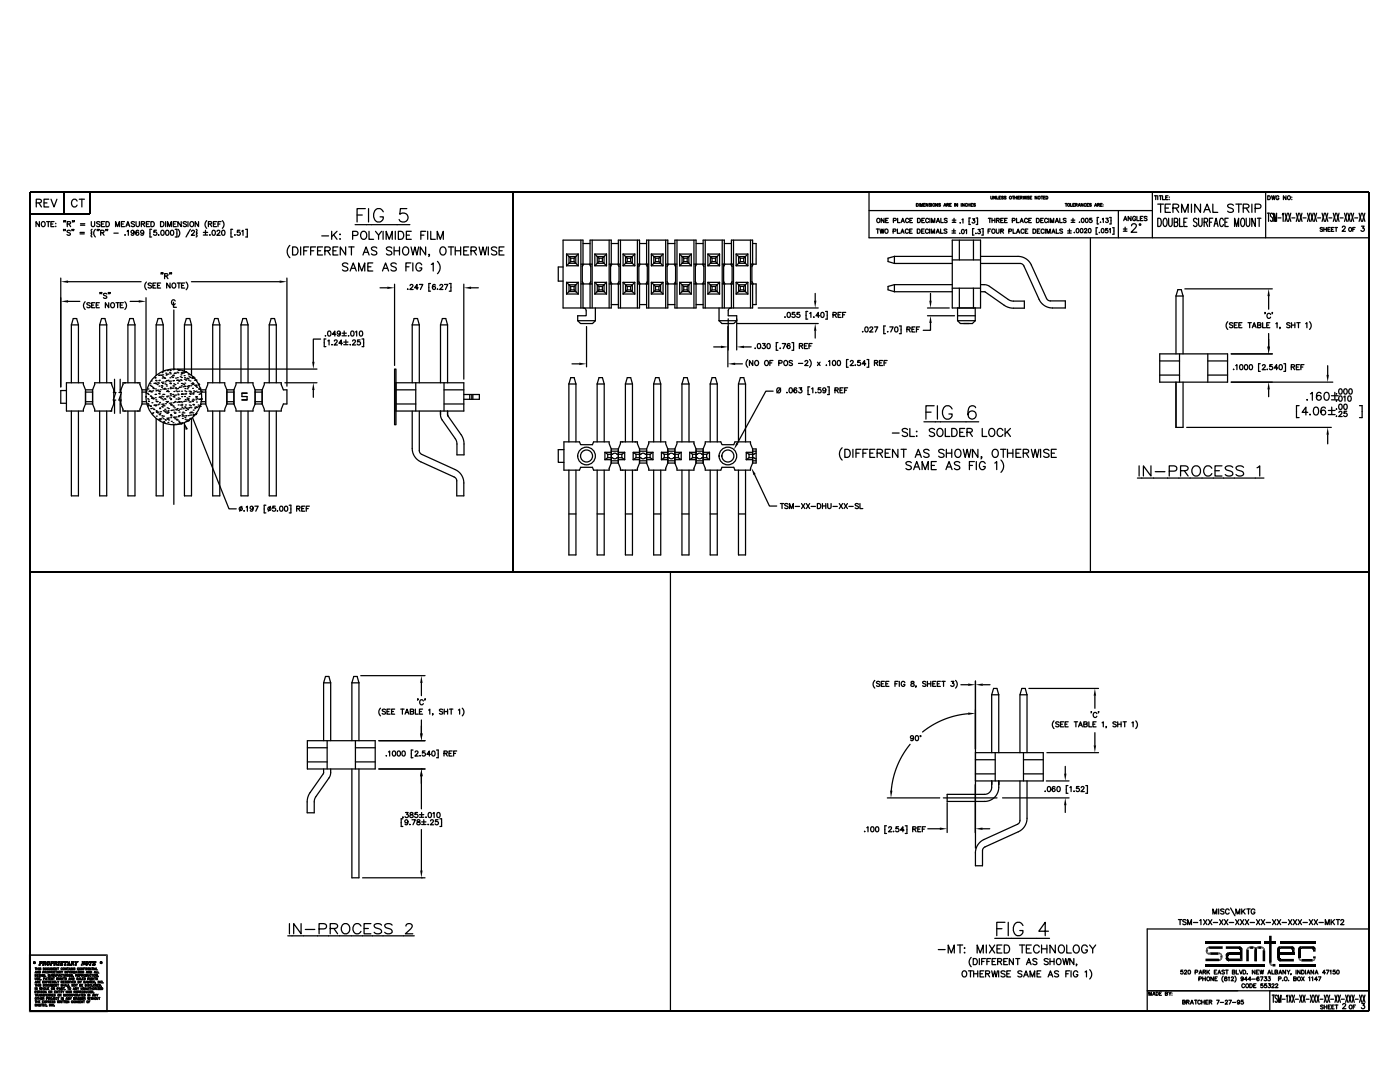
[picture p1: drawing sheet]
<svg xmlns="http://www.w3.org/2000/svg" width="279mm" height="216mm" viewBox="0 0 279 216" stroke-linecap="round" stroke-linejoin="round" font-family="sans-serif">
<g fill="none" stroke="#000" stroke-width=".25">
<path d="M12.9 38.4v4.4M18 38.4v4.4h-12.1M102.3 38.4v75.7M112.4 53.3h-1v2.8h1M113.1 50.7v2.3M113.1 56.3v2.4M113.1 58.7h2.3M113.1 56.3l.5 .5M113.1 50.7h2.3M113.1 53h2.3M113.1 56.3h2.3M113.1 50.7l.5 .5"/>
<path d="M113.6 51.2h1.3v1.3h-1.3zM113.6 56.8h1.3v1.4h-1.3zM113.6 56.8l.3 .4M113.6 51.2l.3 .3M113.9 51.5v.7M113.9 57.2v.6M113.9 57.8l-.8 .9M113.9 57.8h.7M113.9 52.2l-.8 .8M113.9 57.2h.7M113.9 51.5h.7M113.9 52.2h.7"/>
<path d="M114.6 51.5v.7M114.6 57.2v.6M114.6 57.8l.8 .9M114.6 52.2l.8 .8M115.4 50.7v2.3M115.4 56.3v2.4M115.4 56.3l-.8 .9M115.4 50.7l-.8 .8M115.9 47.9v13.6M115.9 56.7h2.3M115.9 52.7h2.3M116.2 52.7v4"/>
<path d="M116.2 56.2l.3 .5M116.4 52.7v-4.8h-4v13.6h9.6v-4.8M116.4 56.7v4.8M116.4 48.6h1.4M116.5 52.7l-.3 .5M117.6 52.7l.3 .5M117.8 52.7v-4.8h4.2v4.8M117.8 56.7v4.8M117.9 52.7v4M117.9 56.2l-.3 .5M118.2 47.9v13.6M118.7 50.7v2.3"/>
<path d="M118.7 56.3v2.4M118.7 58.7h2.3M118.7 56.3l.5 .5M118.7 50.7h2.3M118.7 53h2.3M118.7 56.3h2.3M118.7 50.7l.5 .5M119.2 51.2h1.4v1.3l.4 .5M119.2 56.8h1.4v1.4h-1.4zM119.2 51.2v1.3h1.4l-.4-.3M119.2 56.8l.3 .4M119.2 51.2l.3 .3"/>
<path d="M119.5 51.5v.7M119.5 57.2v.6M119.5 57.8l-.8 .9M119.5 52.2l-.8 .8M119.5 57.8h.7M119.5 57.2h.7M119.5 51.5h.7M119.5 52.2h.7M120.2 51.5v.7M120.2 57.2v.6M120.2 57.8l.8 .9M121 50.7v2.3"/>
<path d="M121 56.3v2.4M121 56.3l-.8 .9M121 50.7l-.8 .8M121.6 47.9v13.6M121.6 56.7h2.2M121.6 52.7h2.2M121.9 52.7v4M121.9 56.2l.2 .5M122 48.6h1.4M122.1 52.7l-.2 .5M123.3 52.7l.2 .5M123.4 52.7v-4.8h4.2v4.8"/>
<path d="M123.4 56.7v4.8h4.2v-4.8M123.5 52.7v4M123.5 56.2l-.2 .5M123.8 47.9v13.6M124.4 50.7v2.3M124.4 56.3v2.4M124.4 58.7h2.3M124.4 56.3l.4 .5M124.4 50.7l.4 .5M124.4 50.7h2.3M124.4 53h2.3M124.4 56.3h2.3"/>
<path d="M124.8 56.8v1.4h1.4l.5 .5M124.8 51.2v1.3h1.4l.5 .5M124.8 51.2h1.4v1.3l-.3-.3M124.8 56.8l.4 .4M124.8 51.2l.4 .3M125.2 51.5v.7M125.2 57.2v.6M125.2 52.2l-.8 .8M125.2 57.8h.7M125.2 57.8l-.8 .9M125.2 57.2h.7M125.2 51.5h.7"/>
<path d="M125.2 52.2h.7M125.9 51.5v.7M125.9 57.2v.6M125.9 57.2l.3-.4v1.4l-.3-.4M126.7 56.3l-.5 .5h-1.4M126.7 50.7v2.3M126.7 56.3v2.4M126.7 50.7l-.8 .8M127.2 47.9v13.6M127.2 56.7h2.3M127.2 52.7h2.3M127.5 52.7v4"/>
<path d="M127.5 56.2l.3 .5M127.6 48.6h1.4M127.8 52.7l-.3 .5M128.9 52.7l.3 .5M129 52.7v-4.8h4.3v4.8M129 56.7v4.8h4.3v-4.8M129.2 52.7v4M129.2 56.2l-.3 .5M129.5 47.9v13.6M130 50.7v2.3M130 56.3v2.4M130 58.7h2.3"/>
<path d="M130 56.3l.5 .5M130 50.7l.5 .5M130 50.7h2.3M130 53h2.3M130 56.3h2.3M130.5 51.2h1.3v1.3h-1.3zM130.5 56.8h1.3v1.4h-1.3zM130.5 56.8l.3 .4M130.5 51.2l.3 .3M130.8 51.5v.7M130.8 57.2v.6M130.8 57.8l-.8 .9"/>
<path d="M130.8 57.8h.7M130.8 52.2l-.8 .8M130.8 57.2h.7M130.8 51.5h.7M130.8 52.2h.7M131.5 51.5v.7M131.5 57.2v.6M131.5 57.8l.8 .9M131.5 52.2l.8 .8M132.3 50.7v2.3M132.3 56.3v2.4M132.3 56.3l-.8 .9"/>
<path d="M132.3 50.7l-.8 .8M132.9 47.9v13.6M132.9 56.7h2.2M132.9 52.7h2.2M133.1 52.7v4M133.1 56.2l.3 .5M133.3 48.6h1.4M133.4 52.7l-.3 .5M134.5 52.7l.3 .5M134.7 52.7v-4.8h4.2v4.8M134.7 56.7v4.8h4.2v-4.8M134.8 52.7v4"/>
<path d="M134.8 56.2l-.3 .5M135.1 47.9v13.6M135.6 56.3l.9 .9M135.6 50.7v2.3M135.6 56.3v2.4M135.6 58.7h2.4M135.6 50.7l.5 .5M135.6 50.7h2.4M135.6 53h2.4M135.6 56.3h2.4M136.1 51.2h1.4v1.3h-1.4zM136.1 56.8h1.4v1.4h-1.4z"/>
<path d="M136.1 51.2l.4 .3M136.5 57.8l-.9 .9M136.5 52.2l-.9 .8M136.5 51.5v.7M136.5 57.2v.6M136.5 57.8h.6M136.5 57.2h.6M136.5 51.5h.6M136.5 52.2h.6M137.1 51.5v.7M137.1 57.2v.6M137.1 57.8l.9 .9"/>
<path d="M137.1 52.2l.9 .8M138 50.7v2.3M138 56.3v2.4M138 50.7l-.9 .8M138 56.3l-.9 .9M138.5 56.7h2.2M138.5 52.7h2.2M138.5 47.9v13.6M138.8 52.7v4M138.8 56.2l.3 .5M138.9 48.6h1.4M139.1 52.7l-.3 .5"/>
<path d="M140.2 52.7l.3 .5M140.3 52.7v-4.8h4.3v4.8M140.3 56.7v4.8h9.9v-4.8M140.5 52.7v4M140.5 56.2l-.3 .5M140.7 47.9v13.6M141.3 50.7v2.3M141.3 56.3v2.4M141.3 58.7h2.3M141.3 50.7l.8 .8M141.3 56.3l.8 .9M141.3 50.7h2.3"/>
<path d="M141.3 53h2.3M141.3 56.3h2.3M141.8 51.2h1.3v1.3h-1.3zM141.8 56.8h1.3v1.4h-1.3zM142.1 57.8l-.8 .9M142.1 52.2l-.8 .8M142.1 51.5v.7M142.1 57.2v.6M142.1 57.8h.7M142.1 57.2h.7M142.1 51.5h.7M142.1 52.2h.7"/>
<path d="M142.8 51.5v.7M142.8 57.2v.6M142.8 52.2l.8 .8M142.8 57.8l.8 .9M143.6 50.7v2.3M143.6 56.3v2.4M143.6 56.3l-.8 .9M143.6 50.7l-.8 .8M144.1 47.9v13.6M144.1 56.7h2.3M144.1 52.7h2.3M144.4 52.7v4"/>
<path d="M144.4 56.2l.3 .5M144.6 56.7v4.8M144.6 48.6h1.4M144.7 52.7l-.3 .5M145.8 52.7l.3 .5M146 52.7v-4.8h4.2v4.8M146 56.7v4.8M146.1 52.7v4M146.1 56.2l-.3 .5M146.4 47.9v13.6M146.9 56.3l.8 .9M146.9 50.7v2.3"/>
<path d="M146.9 56.3v2.4M146.9 58.7h2.3M146.9 50.7h2.3M146.9 53h2.3M146.9 56.3h2.3M146.9 50.7l.5 .5M147.4 51.2h1.4v1.3h-1.4zM147.4 56.8h1.4v1.4h-1.4zM147.4 58.2l-.5 .5M147.4 51.2l.3 .3M147.7 51.5v.7M147.7 57.2v.6"/>
<path d="M147.7 57.2h.7M147.7 51.5h.7M147.7 52.2l-.8 .8M148.4 57.8h-.7l-.3 .4M148.4 51.5v.7h-.7M148.4 57.2v.6M148.4 57.8l.8 .9M148.4 52.2l.8 .8M149.2 50.7v2.3M149.2 56.3v2.4M149.2 56.3l-.8 .9M149.2 50.7l-.8 .8"/>
<path d="M149.8 47.9v13.6M149.8 56.7h1.1v4.1h-.7M150.1 52.7v4M150.1 56.2l.2 .5M150.2 48.6h.7v4.1h-1.1M150.3 52.7l-.2 .5M178.5 51.2h11.5M178.5 52.6h11.5M178.5 56.8h11.5M178.5 58.2h11.5M178.5 56.8l-1.3 .4v.6l1.3 .4M178.5 51.2v1.4"/>
<path d="M178.5 56.8v1.4M178.5 51.2l-1.3 .3v.7l1.3 .4M190 47.9h5.7v13.6h-5.7zM190 57.5h5.7M190 51.9h5.7M191.5 47.9v4M191.5 57.5v4M194.3 47.9v4M194.3 57.5v4M195.7 51.2h7.6l1.4 .4 .6 .5 .4 .6 3.3 7 .5 .3h3.1v1.5l-3.1-.1-.9-.3-.7-.5-.5-.8-3.1-6.8-.3-.3-8.3-.1M195.7 56.8h1l.6 .2 4.3 3 2.8 .1v1.4h-2.4l-.9-.2-4.5-3-.9-.1M217.6 47.4v66.7"/>
<path d="M234.7 59.1v11.5M234.7 59.1l.4-1.3h.6l.4 1.3M234.7 59.1h1.4M236.1 59.1v11.5M13.3 77.9h-1.2v2.6h1.2M14.2 64.8v11.6M14.2 64.8h1.5M14.2 64.8l.4-1.2h.7l.4 1.2M15.7 64.8v11.6M17.1 77.8l-.5-1.1v-.3h-3.3v5.6h3.3v-.3l.5-1.1M17.1 77.8v2.8M17.1 77.8h1.4"/>
<path d="M17.1 78.2h1.4M18.5 77.8v2.8M18.5 77.8l.4-1.1v-.3h3.4v.3l.4 1.1M19.9 64.8v11.6M19.9 64.8h1.4M19.9 64.8l.4-1.2h.6l.4 1.2M21.3 64.8v11.6M22 76.4h.1M22.6 78.3h.5l-.5 1.5h.5M22.7 77.8v1.7M22.7 79.8v.8M22.7 77.8h.2"/>
<path d="M22.7 78.2h.2M22.9 75.7v2.6M22.9 79.8v2.7M23.7 78.3h.5l-.5 1.5h.5M24 77.8h.1M24 78.2h.1M24 75.7v2.6M24 79.8v2.7M24.1 77.8l.4-1.1v-.3h3.4v.3l.4 1.1M24.1 77.8v.5M24.1 78.7v1.9M24.8 76.4h.1"/>
<path d="M25.5 64.8v11.6M25.5 64.8h1.4M25.5 64.8l.4-1.2h.7l.3 1.2M26.9 64.8v11.6M28.3 77.8h1M28.3 78.2h.9M28.3 77.8v2.8M31.2 64.8v10.1M31.2 64.8h1.4M31.2 64.8l.3-1.2h.7l.4 1.2M32.6 64.8v9.3M36.8 64.8v9.3"/>
<path d="M36.8 64.8h1.4M36.8 64.8l.4-1.2h.7l.3 1.2M38.2 64.8v10.1M40.1 77.8h.9M40.2 78.2h.8M41 77.8l.5-1.1v-.3h3.3v.3l.5 1.1M41 77.8v2.8M42.5 64.8v11.6M42.5 64.8h1.4M42.5 64.8l.3-1.2h.7l.4 1.2M43.9 64.8v11.6M45.3 77.8h1.4"/>
<path d="M45.3 78.2h1.4M45.3 77.8v2.8M46.7 77.8l.4-1.1v-.3h3.4v.3l.4 1.1M46.7 77.8v2.8M48.1 64.8v11.6M48.1 64.8h1.4M48.1 64.8l.4-1.2h.6l.4 1.2M49.5 64.8v11.6M50.9 77.8h1.4M50.9 78.2h1.4M50.9 77.8v2.8M52.3 77.8l.4-1.1v-.3h3.4v.3l.5 1.1h.7v2.8h-.7l-.5 1.1v.3h-3.4v-.3l-.4-1.1"/>
<path d="M52.3 77.8v2.8M53.7 64.8v11.6M53.7 64.8h1.4M53.7 64.8l.4-1.2h.7l.3 1.2M55.1 64.8v11.6M79 76.4h13.6v5.6h-13.6zM79 77.8h4M82.3 64.8v11.6M82.3 64.8l.3-1.2h.7l.4 1.2M82.3 64.8h1.4M83 76.4v5.6M83.7 64.8v11.6"/>
<path d="M87.9 64.8v11.6M87.9 64.8h1.4M87.9 64.8l.4-1.2h.7l.3 1.2M88.6 77.8h4M88.6 76.4v5.6M89.3 64.8v11.6M113.5 76.6v11.6M113.5 76.6l.4-1.2h.7l.3 1.2M113.5 76.6h1.4M114.9 76.6v11.6M115.3 64l.6 .6h2.4l.5-.6M115.3 64h3.5"/>
<path d="M116.4 61.5l.3 .1 .3 .2v1.2h-1.7v1M118.8 61.5v2.5M119.2 76.6v11.6M119.2 76.6h1.4M119.2 76.6l.3-1.2h.7l.4 1.2M120.6 76.6v11.6M122 60.8h1.4M124.8 76.6v11.6M124.8 76.6h1.4M124.8 76.6l.4-1.2h.7l.3 1.2M126.2 76.6v11.6M127.6 60.8h1.4"/>
<path d="M130.5 76.6v11.6M130.5 76.6h1.4M130.5 76.6l.3-1.2h.7l.4 1.2M131.9 76.6v11.6M133.3 60.8h1.4M136.1 76.6v11.6M136.1 76.6h1.4M136.1 76.6l.4-1.2h.6l.4 1.2M137.5 76.6v11.6M138.9 60.8h1.4M141.7 76.6v11.6M141.7 76.6h1.4"/>
<path d="M141.7 76.6l.4-1.2h.7l.3 1.2M143.1 76.6v11.6M143.5 64l.6 .6h2.4l.5-.6M143.5 64h3.5M143.5 61.5v2.5M145.9 61.5l-.3 .1-.2 .2-.1 1.2h1.7v1M147.4 76.6v11.6M147.4 76.6h1.4M147.4 76.6l.4-1.2h.6l.4 1.2M148.8 76.6v11.6M191.1 64h3.5M191.1 63h3.5"/>
<path d="M191.1 61.5v2.5M191.1 64l.6 .6h2.4l.5-.6M194.6 61.5v2.5M231.4 70.6h13.6v5.7h-13.6zM231.4 74.8h4M231.4 72h4M234.7 76.3v9h1.4v-9M235.4 70.6v5.7M241 70.6v5.7M241 74.8h4M241 72h4M14.2 82v16.9h1.5v-16.9"/>
<path d="M17.1 80.6h1.4M17.1 80.2h1.4M18.5 80.6l.4 1.1v.3h3.4v-.3l.4-1.1M19.9 82v16.9h1.4v-16.9M22 82h.1M22.7 80.6h.2M22.7 80.2h.2M24 80.6h.1M24 80.2h.1M24.1 80.6l.4 1.1v.3h3.4v-.3l.4-1.1M25.5 82v16.9h1.4v-16.9M28.3 80.6h1"/>
<path d="M28.3 80.2h.9M31.2 83.5v15.4h1.4v-14.6M38.2 83.5v15.4h-1.4v-14.6M40.1 80.6h.9M40.2 80.2h.8M41 80.6l.5 1.1v.3h3.3v-.3l.5-1.1M42.5 82v16.9h1.4v-16.9M45.3 80.6h1.4M45.3 80.2h1.4M46.7 80.6l.4 1.1v.3h3.4v-.3l.4-1.1M48.1 82v16.9h1.4v-16.9M50.9 80.6h1.4"/>
<path d="M50.9 80.2h1.4M53.7 82v16.9h1.4v-16.9M79 80.6h4M82.3 82v7.6l.4 1.4 .5 .6 .6 .5 7 3.2 .4 .6v3h1.4l-.1-3.1-.3-.8-.5-.7-.8-.6-6.8-3-.3-.4-.1-8.3M87.9 82v1l.2 .6 3 4.4 .1 2.8h1.4v-2.4l-.2-1.1-3-4.3M88.6 80.6h4M89.3 82l.1 1zM112.5 89.7h-1.1v2.6h1.1M113.5 93.8v16.9h1.4v-16.9M119.2 93.8v16.9h1.4v-16.9M120.7 90.3v1.4M120.7 90.3l.6 .4"/>
<path d="M120.7 91.7h1.3M120.7 90.3h1.3M121.3 90.7h.9l.5-.3 .4 .3h1M121.3 91.3h.9l.5 .3 .4-.3h1M121.3 90.7v.6M121.3 91.3l-.6 .4M122 89.6l-.4-1.1v-.3h-3.1l-.3 .5h-2.3l-.3-.5h-3.1v5.6h3.1l.3-.6h2.3l.3 .6h3.1v-.4l.4-1M122 89.6v2.8M122 91.9h1.4M122 92.4h1.4M122 90h1.4M122 89.6h1.4"/>
<path d="M123.4 89.6l.4-1.1v-.3h3.4v.3l.4 1.1M123.4 92.4l.4 1v.4h3.4v-.4l.4-1M123.4 89.6v2.8M123.4 91.7h1.3M123.4 90.3h1.3M124.1 90.7v.6M124.1 91.3l.6 .4M124.7 90.3l-.6 .4M124.7 90.3v1.4M124.8 93.8v16.9h1.4v-16.9M126.4 91.7h1.2M126.4 90.3h1.2"/>
<path d="M126.9 90.7l-.5-.4v1.4M126.9 90.7v.6l-.5 .4M126.9 91.3h1l.4 .3 .5-.3h.9M126.9 90.7h1l.4-.3 .5 .3h.9M127.6 89.6v2.8M127.6 91.9h1.4M127.6 92.4h1.4M127.6 90h1.4M127.6 89.6h1.4M129 89.6l.5-1.1v-.3h3.4v.3l.4 1.1M129 92.4l.5 1v.4h3.4v-.4l.4-1M129 89.6v2.8"/>
<path d="M129 91.7h1.3M129 90.3h1.3M129.7 90.7v.6M129.7 91.3l.6 .4M130.3 90.3v1.4M130.3 90.3l-.6 .4M130.5 93.8v16.9h1.4v-16.9M132 91.7h1.3M132 90.3h1.3M132 90.3v1.4M132 90.3l.6 .4M132.6 90.7h.9l.5-.3 .4 .3h1"/>
<path d="M132.6 91.3h.9l.5 .3 .4-.3h1M132.6 90.7v.6M132.6 91.3l-.6 .4M133.3 91.9h1.4M133.3 92.4h1.4M133.3 90h1.4M133.3 89.6h1.4M133.3 89.6v2.8M134.7 89.6l.4-1.1v-.3h3.4v.3l.4 1.1M134.7 92.4l.4 1v.4h3.4v-.4l.4-1M134.7 90.3h1.3M134.7 89.6v2.8"/>
<path d="M135.4 91.3l.6 .4h-1.3M135.4 90.7v.6M136 90.3l-.6 .4M136 90.3v1.4M136.1 93.8v16.9h1.4v-16.9M137.6 91.7h1.3M137.6 90.3h1.3M137.6 90.3v1.4M137.6 90.3l.6 .4M138.2 90.7h1l.4-.3 .5 .3h.9M138.2 91.3h1l.4 .3 .5-.3h.9M138.2 91.3l-.6 .4"/>
<path d="M138.2 90.7v.6M138.9 91.9h1.4M138.9 92.4h1.4M138.9 90h1.4M138.9 89.6h1.4M138.9 89.6v2.8M140.3 89.6l.4-1.1v-.3h3.2l.2 .5h2.3l.3-.5h3.1v.3l.4 1.1M140.3 92.4l.4 1v.4h3.2l.2-.6h2.3l.3 .6h3.1v-.4l.4-1M140.3 90.3h1.3M140.3 89.6v2.8M141 91.3l.6 .4h-1.3M141 90.7v.6"/>
<path d="M141.6 90.3v1.4M141.6 90.3l-.6 .4M141.7 93.8v16.9h1.4v-16.9M147.4 93.8v16.9h1.4v-16.9M148.9 91.7h1.3M148.9 90.3h1.3M149.5 90.7l-.6-.4v1.4M149.5 91.3h1l.4 .3M149.5 91.3l-.6 .4M149.5 90.7v.6M150.2 91.9h.7M150.2 89.6h.7v2.8h-.7"/>
<path d="M150.2 90h.7M150.2 89.6v2.8M150.9 90.4l-.4 .3h-1M5.9 114.1h267.2M113.5 102.6h1.4M119.2 102.6h1.4M124.8 102.6h1.4M130.5 102.6h1.4M133.8 114.1v87.7M136.1 102.6h1.4M141.7 102.6h1.4M147.4 102.6h1.4"/>
<path d="M64.6 136.3v11.5M64.6 136.3h1.4M64.6 136.3l.4-1.3h.6l.4 1.3M66 136.3v11.5M70.2 136.3v11.5M70.2 136.3h1.4M70.2 136.3l.4-1.3h.7l.3 1.3M71.6 136.3v11.5M197.9 138.6l.4-1.2h.7l.3 1.2M197.9 138.6h1.4M197.9 138.6v11.6M199.3 138.6v11.6"/>
<path d="M203.6 138.6v11.6M203.9 137.4h.7l.4 1.2h-1.4zM205 138.6v11.6M61.3 147.8h13.6v5.6h-13.6zM61.3 152h4M61.3 149.2h4M64.6 153.4l-.1 1-3 4.5-.2 .9v2.4h1.4l.1-2.8 3-4.4 .2-.6v-1M65.3 147.8v5.6M70.2 153.4v21.8h1.4v-21.8M70.9 152h4M70.9 149.2h4M70.9 147.8v5.6"/>
<path d="M194.7 150.2h13.5v5.6h-13.5zM194.7 154.4h3.9M194.7 151.6h3.9M197.9 155.8l-.1 1.7-.3 .5-.4 .4-.6 .1h-7.5v1.4h7.6l1-.2 .8-.6 .7-.8 .2-.9v-1.6M198.6 150.2v5.6M203.6 155.8l-.1 8.3-.4 .4-6.8 3-.8 .6-.5 .7-.3 .8v3.2h1.4v-3.1l.3-.6 7-3.2 .6-.5 .5-.6 .5-1.4v-7.6M204.3 154.4h3.9M204.3 151.6h3.9M204.3 150.2v5.6M7 194.4l.2 .1v.3h-.2zM7 194.2l.1-.4 .2 .4M7 195.1l.1 .4 .2-.1v-.3"/>
<path d="M7 196.1l.1-.3 .2 .3M7 197.9h.2v-.1l-.2-.1v.4M7 193.1h.3M7 196.4h.3M7 197.1v.4M7 198.4h.3M7 199.7h.3M7.1 194h.1M7.1 196h.1M7.1 193.1v.4M7.1 196.4v.4M7.1 198.4v.4"/>
<path d="M7.1 199.7v.4M7.3 198.6l.3-.1-.3-.1v.4M7.3 193.1v.4M7.3 196.4v.4M7.3 199.7v.4M7.3 193.3h.3M7.3 196.6h.3M7.3 199.9h.3M7.4 194.6h.1M7.4 197.9h.1M7.4 195.9l.3-.1h-.3v.3M7.4 197.1v.4l-.3-.4v.4"/>
<path d="M7.4 199h.3M7.5 198.6l.1 .2M7.5 195.9l.2 .2M7.5 199v.4M7.6 193.1v.4M7.6 196.4v.4M7.6 199.7v.4M7.6 194.4h-.2v.4h.2M7.6 197.7h-.2v.4h.2M7.7 193.8v.4l-.3-.4v.4M7.7 195.2h-.3l.3 .2h-.3M7.7 198.8l.2-.4 .1 .4"/>
<path d="M7.7 197.9l.3-.1-.3-.1v.4M7.7 193.1v.4M7.7 196.4v.4M7.7 199v.4M7.7 199.2h.3M7.7 199.9h.2M7.8 195.3h.1M7.8 198.6h.2M7.8 195.9h.2M7.8 193.8h.2v.4h-.2zM7.9 197.9l.1 .2M7.9 197.1l.1 .4 .1-.4 .1 .4 .1-.4"/>
<path d="M8 199.7h-.3v.4h.3M8 194.5h-.3l.3 .2-.3 .1M8 199v.4M8 195.1h-.2v.4h.2M8 195.8h-.2v.3h.2M8.1 194.4v.4M8.2 193.2h-.3l.3 .2-.3 .1M8.2 196.5h-.3l.3 .2h-.3M8.2 199.2h.1M8.2 195.5l-.1 .1M8.4 197.1v.4M8.4 197.3h.2"/>
<path d="M8.4 199h-.2v.4h.2M8.4 197.8h-.3l.3 .2-.3 .1M8.4 198.4v.4l-.3-.4v.4M8.5 199.9h.1M8.5 199.2l.3-.1-.3-.1v.4M8.5 195.9h.2M8.6 194.5a.16 .16 0 0 0-.3 0 .16 .16 0 0 0 0 .2 .16 .16 0 0 0 .3 0h-.1M8.6 194h.2v-.2h-.2v.4M8.6 193.1l.3 .1-.1 .3h-.2zM8.6 196.4l.3 .1-.1 .3h-.2zM8.6 197.1v.4M8.6 199.2l.2 .2"/>
<path d="M8.7 195.3h.2v-.2h-.2v.4M8.7 199.7h-.2v.4h.2M8.8 195.8h-.3v.3h.3M8.8 198.4h-.2l.2 .3h-.2M8.8 199.7l.3 .4M8.9 195.8l.2 .3M8.9 194.4v.4l-.2-.4v.4M8.9 198.6h.2M9 194l.2-.1-.2-.1v.4M9.1 195.5l.1-.4 .2 .4M9.1 199.7l-.3 .4M9.1 194l.1 .2"/>
<path d="M9.1 194.8v.1M9.1 195.8l-.2 .3M9.1 195.4h.2M9.2 198.4h-.3v.4M9.2 197.1v.4h.2M9.2 197.7v.4l-.3-.4v.4M9.2 199.9h.2v-.2h-.2v.4M9.3 196l.2-.1v-.1h-.2v.3M9.3 199.2h.2v-.1l-.2-.1v.4M9.3 198.6h.1M9.5 195.1h.3M9.5 198.4h-.2v.4h.2"/>
<path d="M9.5 197.3h.2M9.6 199.9l.3-.1-.3-.1v.4M9.6 194.8v-.4l.2 .4 .1-.4v.4M9.6 198.6l.3-.1-.3-.1v.4M9.6 195.1v.4M9.6 195.9l.3-.1h-.3v.3M9.7 199.2l.2-.1-.2-.1v.4M9.7 199.9l.2 .2M9.7 193.2a.16 .16 0 0 0-.2 0 .16 .16 0 0 0 0 .2 .16 .16 0 0 0 .2 0M9.7 196.5a.16 .16 0 0 0-.2 0 .16 .16 0 0 0 0 .2 .16 .16 0 0 0 .2 0M9.8 197.1h-.3v.4h.3M9.8 198.6l.1 .2"/>
<path d="M9.8 194h.2v-.2h-.2v.4M9.8 195.9l.1 .2M9.8 199.2l.1 .2M9.8 193.1l.1 .4h.2v-.4M9.8 196.4l.1 .4 .2-.1v-.3M9.8 195.3h.2M10 199.9h.1M10 198.6l.3-.1-.3-.1v.4M10 195.9h.2M10.1 195.1h-.3v.4h.3M10.1 194.8l.1-.4 .2 .4M10.1 197.9l.3-.1-.3-.1v.4"/>
<path d="M10.1 194.7h.2M10.2 198.6l.1 .2M10.2 194l.2-.1-.2-.1v.4M10.2 199.7h-.2v.4h.2M10.2 193.5v-.4l.2 .4 .1-.4v.4M10.2 196.8v-.4l.2 .4 .1-.4v.4M10.2 197.9l.2 .2M10.3 195.8h-.3v.3h.3M10.3 194l.1 .2M10.4 198.6h.2M10.5 195.1v.4l-.3-.4v.4M10.6 193.8v.4"/>
<path d="M10.6 199.8h-.3l.3 .2h-.3M10.6 195.1h.3M10.6 197.3l.3-.2h-.3v.4M10.7 198.4h-.3v.4h.3M10.7 195.8h-.3l.3 .2-.3 .1M10.7 199l-.1 .4-.1-.1M10.7 193.3h.2M10.7 196.6h.2M10.7 194h.2M10.7 195.1v.4M10.8 194.4v.4l-.3-.4v.4M10.8 198.4h.2v.4h-.2z"/>
<path d="M10.8 197.3l.1 .2M10.8 199.2h.1M10.9 197.9h.1M10.9 194.4l.1 .4h.1l.1-.4M10.9 193.1h-.2v.4h.2M10.9 196.4h-.2v.4h.2M11 193.8h-.3v.4h.3M11 199.8h-.3l.3 .2h-.3M11 199h-.2v.4h.2M11 195.8h-.2l.2 .2-.2 .1M11.1 193.8h.2M11.1 197.7h-.2v.4h.2"/>
<path d="M11.1 195.8v.3h.3M11.2 193.8v.4M11.3 195.3l.3-.1-.3-.1v.4M11.3 193.1v.4l-.2-.4v.4M11.3 196.4v.4l-.2-.4v.4M11.3 194.6h.2M11.4 197.3h.2v-.2h-.2v.4M11.4 194.2l.2-.4 .1 .4M11.4 199.1a.16 .16 0 0 0-.2 0 .16 .16 0 0 0 0 .3 .16 .16 0 0 0 .2-.1M11.4 195.3l.2 .2M11.5 199.7v.4l.1-.4 .1 .4 .1-.4M11.5 195.8l.1 .3"/>
<path d="M11.5 193.1h.2M11.5 196.4h.2M11.5 194h.2M11.5 197.7v.4l-.3-.4v.4M11.5 199h.3M11.6 194.4h-.3v.4M11.6 193.1v.4M11.6 196.4v.4M11.6 197.7h.3M11.7 194.8l.1-.4 .2 .4M11.7 199v.4M11.7 195.1v.4"/>
<path d="M11.7 194.7h.2M11.8 195.8l-.2 .1M11.8 197.7v.4M11.8 197.5l.1-.4 .2 .4M11.8 194l.3-.1-.3-.1v.4M11.8 197.3h.2M11.9 199.9l.3-.1-.3-.1v.4M11.9 198.6l.3-.1-.3-.1v.4M12 194l.1 .2M12 197.7v.4M12 199.9l.2 .2M12.1 198.6l.1 .2"/>
<path d="M12.1 197.7h.3M12.1 195.2a.16 .16 0 0 0-.2-.1 .16 .16 0 0 0 0 .3 .16 .16 0 0 0 .2-.1h-.1M12.2 195.9l.3-.1h-.3v.3M12.2 197.3l.3-.2h-.3v.4M12.2 193.8l.2 .4M12.2 199v.4M12.2 195.3h.3M12.2 195.1v.4M12.3 197.7v.4M12.3 199.7v.4M12.3 195.9l.2 .2M12.3 197.3l.2 .2"/>
<path d="M12.4 194.5a.16 .16 0 0 0-.3 0 .16 .16 0 0 0 0 .3 .16 .16 0 0 0 .3-.1M12.4 196.5h-.2l.2 .2h-.2M12.4 199.7h.3M12.4 193.2a.16 .16 0 0 0-.2 0 .16 .16 0 0 0 0 .2 .16 .16 0 0 0 .2 0M12.5 197.7l.1 .4M12.5 194.4h.2M12.5 195.1v.4M12.5 193.8l-.1 .2M12.5 196.4v.4M12.5 196.6h.3M12.6 199.7v.4M12.6 194.4v.4"/>
<path d="M12.6 195.9h.1M12.6 197.1h.3M12.6 199v.4l-.2-.4v.4M12.7 195.1h.2M12.7 198.4v.4M12.7 197.1v.4M12.8 197.7l-.2 .2M12.8 195.1v.4M12.8 199.7h.2M12.8 194.4l.1 .4h.1l.1-.4M12.8 196.4v.4M12.8 195.8h-.2v.3h.2"/>
<path d="M12.9 199.7v.4M13 196.8l.1-.4 .2 .4M13 193.8v.4M13 197.4l-.1 .1M13 196.7h.2M13.1 198.4v.4l-.3-.4v.4M13.1 199.9h.2M13.1 199.4l.2-.4 .1 .4M13.2 199.3h.2M13.2 194.6l.3-.1-.3-.1v.4M13.2 195.8h-.2l.2 .2-.2 .1M13.2 193.1v.4l-.2-.4v.4"/>
<path d="M13.3 195.2h-.3l.3 .2h-.3M13.3 195.9h.2M13.3 194.6l.2 .2M13.4 199.7h-.3v.4h.3M13.4 193.8v.4l-.3-.4v.4M13.4 196.4v.4h.2M13.4 193.1h.3M13.5 197.7v.4l-.3-.4v.4M13.5 197.1h.2M13.5 193.1v.4M13.5 194h.2M13.5 198.5a.16 .16 0 0 0-.2 0 .16 .16 0 0 0 0 .2 .16 .16 0 0 0 .2 0"/>
<path d="M13.6 195.8h-.3v.3h.3M13.6 194.4v.4M13.6 197.1v.4M13.7 195.9l.3-.1h-.3v.3M13.7 196.4v.4h.2M13.7 193.5l.2-.4 .1 .4M13.7 195.5l.2-.4 .1 .4M13.7 199.7v.4l-.2-.4v.4M13.8 193.8h-.3v.4M13.8 193.4h.2M13.8 195.4h.2M13.8 199v.4l-.2-.4v.4"/>
<path d="M13.8 195.9l.2 .2M14 199l.1 .4M14 194.4v.4l-.2-.4v.4M14 197.9l.3-.1-.3-.1v.4M14.1 198.6l.2-.1-.2-.1v.4M14.1 195.8l.1 .3 .2-.3M14.1 193.1v.4M14.2 197.9l.1 .2M14.2 198.6l.1 .2M14.3 199l-.2 .2M14.3 194l.2-.1-.2-.1v.4M14.4 195.1v.4l-.3-.4v.4"/>
<path d="M14.4 194l.1 .2M14.5 198.6h.2v-.2h-.2v.4M14.5 195.9h.1M14.5 194.5a.16 .16 0 0 0-.3 0 .16 .16 0 0 0 0 .2 .16 .16 0 0 0 .3 0h-.1M14.5 199.8a.16 .16 0 0 0-.2 0 .16 .16 0 0 0 0 .2 .16 .16 0 0 0 .2 0M14.6 195.1l.2 .1-.1 .3h-.1zM14.6 193.1v.4l-.3-.4v.4M14.6 197.5l.1-.4 .2 .4M14.6 194.8v.1M14.6 196.4v.4l-.2-.4v.4M14.6 197.3h.2M14.7 194.2v-.4l.1 .4 .2-.4v.4"/>
<path d="M14.7 195.8h-.2v.3h.2M14.7 199.4v-.4l.2 .4 .1-.4v.4M14.8 197.9l.2-.1-.2-.1v.4M14.8 195.8h.2v.3h-.2zM14.9 197.9l.1 .2M15 193.2h-.3l.3 .2-.3 .1M15.1 194.2l.2-.4 .1 .4M15.1 194.6l.3-.1-.3-.1v.4M15.2 199.4l.1-.4 .2 .4M15.2 197.9h.1M15.2 194h.2M15.2 196.4h.3"/>
<path d="M15.2 199.3h.2M15.2 194.6l.2 .2M15.3 197.1v.4l-.3-.4v.4M15.3 198.6l.2-.1-.2-.1v.4M15.3 199.7v.4l-.2-.4v.4M15.3 196.4v.4M15.4 198.6l.1 .2M15.4 197.7h-.2v.4h.2M15.4 197.1l.2 .4M15.5 194.6h.2M15.5 197.9h.3v-.1l-.3-.1v.4M15.5 193.8h.3"/>
<path d="M15.6 195.8h.2v.3h-.2zM15.6 195.2h-.3l.3 .2h-.3M15.6 195.9h.1M15.7 198.8l.1-.4 .2 .4M15.7 193.8v.4M15.7 195.5l.1-.4 .2 .4M15.7 197.1l-.1 .2M15.7 198.6h.2M15.7 193.2a.16 .16 0 0 0-.2 0 .16 .16 0 0 0 0 .2 .16 .16 0 0 0 .2 0M15.7 199.8h-.2l.2 .2h-.2M15.7 195.4h.2M15.8 194.4h-.3v.4h.3"/>
<path d="M15.8 199v.4l-.2-.4v.4M15.9 199.9h.1M15.9 194.6h.2v-.1l-.2-.1v.4M15.9 193.8v.4M15.9 196.4h.2v.4h-.2zM15.9 196.6h.2M15.9 197.9l.3-.1-.3-.1v.4M16 195.8l.1 .3M16.1 197.9l.1 .2M16.1 198.4h.2M16.1 199.7h-.2v.4h.2M16.1 195.1v.4h.2"/>
<path d="M16.2 197.1l.1 .4 .1-.1v-.3M16.2 198.4v.4M16.2 199v.4l-.2-.4v.4M16.3 195.8l-.2 .1M16.3 194.6l.2-.1-.2-.1v.4M16.3 196.6h.1M16.4 194.6l.1 .2M16.4 199.2h.1M16.4 195.3h.2M16.4 198.6h.2M16.5 199.7v.4l-.3-.4v.4M16.5 193.1v.4l-.3-.4v.4"/>
<path d="M16.5 196.4h-.2v.4h.2M16.6 199.7h.3M16.6 199h-.2v.4h.2M16.7 195.1h-.3v.4h.3M16.7 198.4h-.3v.4h.3M16.7 193.3h.1M16.7 193.8v.4l-.3-.4v.4M16.7 197.7l.3 .1-.1 .3h-.2zM16.8 199.2l.2-.1-.2-.1v.4M16.8 199.7v.4M16.8 198.4h.2v.4h-.2zM16.8 197.1v.4l-.2-.4v.4"/>
<path d="M16.9 199.2l.1 .2M16.9 193.1h-.2v.4M17 195.8h-.3l.3 .3h-.3M17 197.5l.1-.4 .2 .4M17 196.4l.2 .1v.3h-.2zM17 193.1v.4M17 195.2h-.2l.2 .2h-.2M17 197.3h.2M17.1 194.4l.2 .1v.3h-.2zM17.1 196.1l.1-.3 .2 .3M17.1 197.7l.1 .4 .2-.1v-.3M17.1 196h.2"/>
<path d="M17.1 193.1l.3 .1-.1 .3h-.2zM17.2 194.2l.2-.4 .1 .4M17.3 194h.1M17.4 197.1l.1 .4 .2-.1v-.3M17.4 196.4v.4M17.5 194.4l.1 .4h.1v-.4M17.5 196.1v-.3l.1 .3 .2-.3v.3M17.5 195.3l.3-.1-.3-.1v.4M17.5 199l.1 .4 .1-.4 .1 .4 .1-.4M17.5 198.4v.4M17.5 193.3h.2M17.6 195.3l.2 .2"/>
<path d="M17.7 199.9h.2M17.8 193.1h-.3v.4h.3M17.8 196.5h-.3l.3 .2h-.3M17.8 197.1h.3M17.8 197.8a.16 .16 0 0 0-.2 0 .16 .16 0 0 0 0 .2 .16 .16 0 0 0 .2 0M17.9 193.8v.4l-.3-.4v.4M17.9 195.1v.4M17.9 198.4v.4l-.2-.4v.4M17.9 195.8h.3M17.9 197.1v.4M17.9 197.9h.2M18 199v.4"/>
<path d="M18 199.7h-.3v.4M18 193.8h.3l-.1 .4h-.2zM18.1 195.8v.3M18.1 199h.3M18.1 197.3h.3M18.1 197.1v.4M18.2 193.1v.4l-.3-.4v.4M18.2 194.5a.16 .16 0 0 0-.3 0 .16 .16 0 0 0 0 .3 .16 .16 0 0 0 .3-.1M18.2 197.7h-.3v.4h.3M18.2 196.5a.16 .16 0 0 0-.2 0 .16 .16 0 0 0 0 .2 .16 .16 0 0 0 .2 0M18.2 199v.4M18.3 194.4h.2"/>
<path d="M18.3 195.9h.1M18.3 197.7l.2 .1v.3h-.2zM18.3 196.4v.4h.2M18.3 193.1h.3M18.3 195.2a.16 .16 0 0 0-.2-.1 .16 .16 0 0 0 0 .3 .16 .16 0 0 0 .2-.1h-.1M18.4 194.4v.4M18.4 197.1v.4M18.4 198.8l.2-.4 .1 .4M18.4 193.1v.4M18.4 195.1v.4M18.4 199v.4M18.4 195.3h.3"/>
<path d="M18.4 199.2h.3M18.5 198.6h.2M18.5 195.8h-.2v.3h.2M18.6 194.4v.4M18.7 193.1v.4M18.7 195.1v.4M18.7 199v.4M18.7 198.1v.1M18.8 194.2l.1-.4 .2 .4M18.8 193.5l.2-.4 .1 .4M18.8 194h.2M18.9 195.1h.2"/>
<path d="M18.9 193.4h.1M18.9 195.8a.16 .16 0 0 0-.2 0 .16 .16 0 0 0 0 .3 .16 .16 0 0 0 .2 0M19 197.3l.2-.2h-.2v.4M19 195.1v.4M19.1 196.1l-.1 .1M19.1 197.3l.1 .2M19.1 198.4v.4l-.2-.4v.4M19.2 193.8v.4h.2M19.2 193.1v.4h.2M19.3 198.4l.1 .4M19.3 199l.1 .4 .1-.1v-.3M19.3 196.5h-.3l.3 .2h-.3"/>
<path d="M19.4 197.1v.4M19.4 196.6h.2M19.4 194.4v.4l-.2-.4v.4M19.5 195.2h-.3l.3 .2h-.3M19.5 193.8v.4h.2M19.5 197.1h.3l-.3 .4h.3M19.6 198.4l-.2 .2M19.6 195.8v.3M19.6 194.8v.1M19.7 196.4h-.3v.4h.3M19.7 199h.3M19.8 196.4l.2 .1v.3h-.2z"/>
<path d="M19.8 199v.4M19.9 197.3h.1M20 195.8v.3l-.3-.3v.3M20.1 197.1h-.2v.4h.2M20.2 196.8v.1M20.3 197.1h.2l-.1 .3-.1 .1zM20.4 195.8a.16 .16 0 0 0-.2 0 .16 .16 0 0 0 0 .3 .16 .16 0 0 0 .2 0M20.6 196.1h.1M5.9 201.8v-163.4h267.2v163.4M7.3 200.4h-.3l.3 .2-.3 .1M7.4 200.8l.1-.4 .2 .4M7.4 200.6h.2"/>
<path d="M7.8 200.8v-.4l.1 .4 .2-.4v.4M8.2 200.4h.3M8.4 200.4v.4M8.6 200.5h.1M8.8 200.4h-.2v.4h.2M9.2 200.5a.16 .16 0 0 0-.2-.1 .16 .16 0 0 0 0 .3 .16 .16 0 0 0 .2 0M9.4 200.7l-.1 .1M9.9 200.4v.4M10.3 200.4v.4l-.3-.4v.4M10.7 200.5a.16 .16 0 0 0-.2-.1 .16 .16 0 0 0 0 .3 .16 .16 0 0 0 .2 0M10.9 200.7h.1"/>
<circle cx="117.1" cy="91" r="1.2"/>
<circle cx="117.1" cy="91" r="1.76"/>
<circle cx="145.3" cy="91" r="1.2"/>
<circle cx="145.3" cy="91" r="1.76"/>
<circle cx="7.1" cy="199.3" r=".18"/>
<circle cx="8.6" cy="197.9" r=".18"/>
<circle cx="8.9" cy="197.3" r=".18"/>
<circle cx="9.2" cy="193.3" r=".18"/>
<circle cx="9.2" cy="196.6" r=".18"/>
<circle cx="9.5" cy="194" r=".18"/>
<circle cx="9.8" cy="197.9" r=".18"/>
<circle cx="10.2" cy="199.3" r=".18"/>
<circle cx="10.4" cy="197.3" r=".18"/>
<circle cx="11.7" cy="198.6" r=".18"/>
<circle cx="12.7" cy="193.3" r=".18"/>
<circle cx="13.7" cy="197.9" r=".18"/>
<circle cx="13.8" cy="198.6" r=".18"/>
<circle cx="13.9" cy="197.3" r=".18"/>
<circle cx="14" cy="194" r=".18"/>
<circle cx="14.8" cy="199.9" r=".18"/>
<circle cx="14.9" cy="196.6" r=".18"/>
<circle cx="15" cy="198.6" r=".18"/>
<circle cx="16" cy="193.3" r=".18"/>
<circle cx="16.1" cy="194" r=".18"/>
<circle cx="16.5" cy="197.9" r=".18"/>
<circle cx="16.8" cy="194.6" r=".18"/>
<circle cx="17.4" cy="199.9" r=".18"/>
<circle cx="18.7" cy="197.3" r=".18"/>
<circle cx="18.8" cy="196.6" r=".18"/>
<circle cx="18.9" cy="194.6" r=".18"/>
<circle cx="19" cy="199.3" r=".18"/>
</g>
<g fill="none" stroke="#000" stroke-width=".25">
<path d="M9.7 39.8h-.9v1.5h.9M10.2 39.8l.6 1.5 .6-1.5M15.8 39.8h1.1M16.3 39.8v1.5M173.4 38.4v9zM197.7 39.2v.4l.2 .1 .2-.1v-.4M198.7 39.2v.5l-.4-.5v.5M198.9 39.2v.5h.3M199.4 39.4h.2M199.7 39.2h-.3v.5h.3M200.2 39.2h-.3l.3 .4-.1 .1-.2-.1M200.8 39.2h-.4l.4 .4-.2 .1-.2-.1"/>
<path d="M202 39.2h.4M202.2 39.2v.5M202.5 39.4h.4M202.5 39.2v.5M202.9 39.2v.5M203.1 39.4h.2M203.5 39.2h-.4v.5h.4M203.6 39.4h.3l.1-.1-.4-.1v.5M203.8 39.4l.2 .3M204.2 39.2l.1 .5 .1-.5 .2 .5 .1-.5M204.8 39.2v.5M205.4 39.2h-.4l.4 .4-.1 .1-.3-.1"/>
<path d="M205.6 39.4h.2M205.9 39.2h-.3v.5h.3M207 39.2v.5l-.4-.5v.5M207.8 39.2h.3M207.9 39.2v.5M208.2 39.4h.3M208.6 39.2h-.4v.5h.4M208.7 39.2h.2a.3 .3 0 0 1 .2 .2 .3 .3 0 0 1-.2 .3h-.2zM230 38.4v9M230.4 39.1h.5M230.6 39.1v.7M231.1 39.1v.7"/>
<path d="M231.3 39.1h.6M231.6 39.1v.7M232 39.1v.7h.5M232.6 39.4h.3M233.1 39.1h-.5v.7h.5M233.4 39.8h.1M233.4 39.4h.1M252.6 38.4v9M253 39.1h.3a.41 .41 0 0 1 .2 .4 .41 .41 0 0 1-.2 .3h-.3zM253.8 39.1l.2 .7 .1-.7 .2 .7 .2-.7M255.2 39.3a.31 .31 0 0 0-.4-.2 .31 .31 0 0 0-.1 .4 .28 .28 0 0 0 .2 .3 .28 .28 0 0 0 .3-.3h-.2M256.6 39.1v.7l-.5-.7v.7"/>
<path d="M257.8 39.8h.1M257.8 39.4h.1M7.2 40.5l.9-.1 .2-.4-.4-.2h-.7v1.5M7.8 40.5l.5 .8M8.8 40.5h.6M15.4 40.1a.57 .57 0 0 0-.7-.4 .57 .57 0 0 0-.4 .6 .63 .63 0 0 0 .2 .9 .63 .63 0 0 0 .9-.3M64.2 47.1h1.4M66.2 46.2v1.6M66.6 46.8l.7 1M67.3 46.2l-1.1 1M67.8 47.7h.1zM67.8 46.8h.1z"/>
<path d="M70.4 47h.7a.42 .42 0 0 0 .3-.3 .42 .42 0 0 0-.1-.5h-.9v1.6M70.9 44.8h10.9M71.3 42.9h1M72.1 46.4a.73 .73 0 0 1 1 .1 .73 .73 0 0 1-.1 1 .73 .73 0 0 1-1-.1 .73 .73 0 0 1 .1-1zM72.9 41.6h-1.6v2.7M73.6 41.6v2.7M73.6 46.2v1.6h1M74.9 46.2l.7 .7v.9M76.2 46.2l-.6 .7M76.5 46.2v1.6M76.5 42.3a.99 .99 0 0 0-1.1-.7 .99 .99 0 0 0-.8 1.1 1.16 1.16 0 0 0 .2 1.2 1.16 1.16 0 0 0 1.3 .3l.4-.5v-.4h-.7M77.1 47.8v-1.6l.6 1.6 .6-1.6v1.6"/>
<path d="M78.9 46.2v1.6M79.5 46.2h.5a.85 .85 0 0 1 .6 .8 .85 .85 0 0 1-.6 .8h-.5zM81.1 46.9h.6M81.2 41.6h-1.3l-.1 1.2a.94 .94 0 0 1 1.4 0 .94 .94 0 0 1-.2 1.4 .94 .94 0 0 1-1.3-.4M82.1 46.2h-1v1.6h1M84 46.9h.6M85 46.2h-1v1.6M85.4 46.2v1.6M86 46.2v1.6h.9M87.3 47.8v-1.6l.6 1.6 .6-1.6v1.6M173.4 47.4h99.7zM173.4 42h56.6"/>
<path d="M174.9 45.7h.5M175.1 43.7a.36 .36 0 0 1 .5 0 .36 .36 0 0 1-.1 .5 .36 .36 0 0 1-.5 0zM175.2 45.7v.9M175.6 45.7l.2 .9 .2-.9 .2 .9 .2-.9M176.4 43.6v.8l-.5-.8v.8M176.7 45.8a.36 .36 0 0 1 .5 .1 .36 .36 0 0 1-.1 .5 .36 .36 0 0 1-.5-.1zM176.8 44h.3M177.3 43.6h-.5v.8h.5M178.2 46.1h.5l.1-.3-.6-.1v.9M178.3 44h.5v-.4h-.5v.8M179.1 45.7v.9h.5M179.1 43.6v.8h.5"/>
<path d="M179.8 46.6l.3-.9 .3 .9M179.8 44.4l.4-.8 .3 .8M179.9 46.3h.4M180 44.1h.4M181.3 45.9a.35 .35 0 0 0-.5-.2 .35 .35 0 0 0-.1 .5 .31 .31 0 0 0 .2 .4 .31 .31 0 0 0 .4-.3M181.3 43.8a.35 .35 0 0 0-.4-.2 .35 .35 0 0 0-.2 .5 .31 .31 0 0 0 .3 .3 .31 .31 0 0 0 .3-.2M181.5 46.1h.4M181.6 44h.3M182 45.7h-.5v.9h.5M182.1 43.6h-.5v.8h.5M182.9 40.6h.2a.3 .3 0 0 1 .2 .3 .3 .3 0 0 1-.2 .3h-.2zM183.1 45.7h.2a.45 .45 0 0 1 .3 .4 .45 .45 0 0 1-.3 .5h-.2z"/>
<path d="M183.1 43.6h.3a.45 .45 0 0 1 .3 .4 .45 .45 0 0 1-.3 .4h-.3zM183.4 40.6v.6M183.7 41.2v-.6l.2 .6 .2-.6v.6M183.9 46.1h.3M184 44h.3M184.3 40.9h.2M184.4 45.7h-.5v.9h.5M184.5 43.6h-.5v.8h.5M184.6 40.6h-.3v.6h.3M185.2 40.6v.6l-.4-.6v.6M185.3 45.9a.35 .35 0 0 0-.5-.2 .35 .35 0 0 0-.1 .5 .31 .31 0 0 0 .2 .4 .31 .31 0 0 0 .4-.3M185.3 43.8a.35 .35 0 0 0-.4-.2 .35 .35 0 0 0-.2 .5 .31 .31 0 0 0 .3 .3 .31 .31 0 0 0 .3-.2"/>
<path d="M185.5 45.7v.9M185.6 43.6v.8M185.8 40.7h-.4l.4 .3-.2 .2-.2-.1M185.9 46.6v-.9l.3 .9 .3-.9v.9M185.9 44.4v-.8l.3 .8 .4-.8v.8M185.9 40.6v.6M186.8 46.6l.4-.9 .3 .9M186.9 44.4l.3-.8 .3 .8M187 46.3h.4M187 44.1h.4M187.1 40.6v.6l-.4-.6v.6M187.7 40.7h-.4l.4 .3-.1 .2-.3-.1"/>
<path d="M187.7 45.7v.9h.5M187.8 43.6v.8h.5M188.4 41.2l.2-.6 .2 .6M188.4 41h.3M188.9 40.9l.4-.1v-.1l-.4-.1v.6M189 45.8l-.2-.1-.4 .1 .1 .2 .4 .2 .1 .2-.2 .2-.4-.2M189 43.7l-.2-.1-.3 .1v.2l.5 .2v.2l-.2 .1-.3-.1M189.1 40.9l.2 .3M189.5 40.9h.2M189.9 40.6h-.4v.6h.4M190 46.5h.7M190 46.1h.7"/>
<path d="M190 44.4h.8M190 43.9h.8M190.4 45.7v.7M190.4 43.6v.7M190.5 40.6v.6M191.1 40.6v.6l-.4-.6v.6M191.5 46.5h.1M191.6 44.4h.1M191.6 44.4l.1 .1M191.8 40.6v.6M192 43.8l.2-.1v.8M192 45.8a.38 .38 0 0 1 .5 .4 .38 .38 0 0 1-.5 .4l-.1-.3z"/>
<path d="M192.4 40.6v.6l-.4-.6v.6M192.7 45.9l.2-.1v.8M193 40.7a.23 .23 0 0 0-.3-.1 .23 .23 0 0 0-.1 .4 .21 .21 0 0 0 .2 .2 .21 .21 0 0 0 .2-.2M193.2 40.9h.4M193.2 40.6v.6M193.6 40.6v.6M193.7 43.5h-.3v1.3h.3M193.8 40.9h.2M194.1 43.7h.4l-.2 .3a.28 .28 0 0 1 .2 .4 .28 .28 0 0 1-.5 0M194.1 40.6h-.3v.6h.3M194.4 45.6h-.3v1.3h.3M194.7 40.7h-.4l.4 .3-.2 .2-.2-.1"/>
<path d="M194.8 46.5h.1M194.8 43.5h.3v1.3h-.3M195.2 45.8h.4l-.2 .3a.28 .28 0 0 1 .2 .5 .28 .28 0 0 1-.5-.1M195.9 45.6h.3v1.3h-.3M197.2 46.1h.3M197.2 43.6h.6M197.5 43.6v.8M197.7 45.7h-.5v.9M198 44h.5M198 43.6v.8M198.1 45.7a.38 .38 0 0 1 .5 .5 .38 .38 0 0 1-.6 .2l-.1-.4zM198.5 43.6v.8"/>
<path d="M198.8 45.7v.6l.3 .3 .2-.2 .1-.7M198.9 44l.5-.1v-.2l-.5-.1v.8M199.1 44l.3 .4M199.7 46.1h.5l.1-.2-.6-.2v.9M199.7 44h.3M200 46.1l.3 .5M200.2 43.6h-.5v.8h.5M200.5 44h.3M201 43.6h-.5v.8h.5M201.3 46.1h.5v-.3l-.5-.1v.9M202 44h.5v-.4h-.5v.8M202.2 45.7v.9h.5"/>
<path d="M202.9 46.6l.3-.9 .3 .9M202.9 43.6v.8h.5M203 46.3h.4M203.6 44.4l.3-.8 .3 .8M203.7 44.1h.4M204.4 45.9a.35 .35 0 0 0-.5-.2 .35 .35 0 0 0-.1 .5 .31 .31 0 0 0 .2 .4 .31 .31 0 0 0 .4-.3M204.6 46.1h.3M205.1 43.8a.35 .35 0 0 0-.5-.2 .35 .35 0 0 0-.1 .5 .31 .31 0 0 0 .2 .3 .31 .31 0 0 0 .4-.2M205.1 45.7h-.5v.9h.5M205.3 44h.3M205.8 43.6h-.5v.8h.5M206.1 45.7h.3a.45 .45 0 0 1 .3 .4 .45 .45 0 0 1-.3 .5h-.3z"/>
<path d="M206.8 43.6h.3a.45 .45 0 0 1 .3 .4 .45 .45 0 0 1-.3 .4h-.3zM207 46.1h.3M207.5 45.7h-.5v.9h.5M207.7 44h.3M208.2 43.6h-.5v.8h.5M208.4 45.9a.35 .35 0 0 0-.5-.2 .35 .35 0 0 0-.1 .5 .31 .31 0 0 0 .2 .4 .31 .31 0 0 0 .4-.3M208.6 45.7v.9M208.9 46.6v-.9l.4 .9 .3-.9v.9M209.1 43.8a.35 .35 0 0 0-.5-.2 .35 .35 0 0 0-.1 .5 .31 .31 0 0 0 .2 .3 .31 .31 0 0 0 .4-.2M209.3 43.6v.8M209.6 44.4v-.8l.4 .8 .3-.8v.8M209.9 46.6l.3-.9 .4 .9"/>
<path d="M210 46.3h.4M210.6 44.4l.3-.8 .4 .8M210.7 44.1h.4M210.8 45.7v.9h.5M211.5 43.6v.8h.5M212.1 45.8l-.2-.1-.4 .1 .1 .2 .4 .2 .1 .2-.2 .2-.4-.2M212.6 40.6h.4M212.8 43.7l-.2-.1-.4 .1 .1 .2 .4 .2 .1 .2-.2 .1-.4-.1M212.8 40.6v.6M213.1 46.5h.7M213.1 46.1h.7M213.4 45.7v.7"/>
<path d="M213.7 40.6v.6h.3M213.8 44.4h.7M213.8 43.9h.7M214.1 40.9h.2M214.1 43.6v.7M214.4 46.4h.1M214.5 40.6h-.4v.6h.4M214.6 40.9l.3-.1 .1-.1-.4-.1v.6M214.8 40.9l.2 .3M214.9 45.6a.38 .38 0 0 1 .4 .4 .38 .38 0 0 1-.4 .4l-.1-.3zM215.2 41.2l.2-.6 .2 .6M215.3 41h.2"/>
<path d="M215.4 44.3h.1M215.7 45.6a.38 .38 0 0 1 .4 .4 .38 .38 0 0 1-.4 .4l-.1-.3zM215.9 43.6a.38 .38 0 0 1 .5 .4 .38 .38 0 0 1-.5 .4l-.1-.4zM216.1 40.6v.6l-.3-.6v.6M216.4 45.8l.2-.2 .3 .2-.5 .7h.5M216.7 43.6a.38 .38 0 0 1 .5 .4 .38 .38 0 0 1-.5 .4l-.1-.4zM216.8 40.7a.23 .23 0 0 0-.4-.1 .23 .23 0 0 0 0 .4 .21 .21 0 0 0 .1 .2 .21 .21 0 0 0 .3-.2M216.9 40.9h.2M217.3 40.6h-.4v.6h.4M217.3 45.6a.38 .38 0 0 1 .5 .4 .38 .38 0 0 1-.5 .4l-.1-.3zM217.8 40.7h-.4l.4 .3-.1 .2-.3-.1M217.9 43.6h-.4l-.1 .3a.3 .3 0 0 1 .5 0 .3 .3 0 0 1-.1 .5 .3 .3 0 0 1-.4-.2"/>
<path d="M218.5 41.2l.2-.6 .2 .6M218.5 41h.3M219 45.4h-.2v1.3h.2M219 40.9l.4-.1v-.1l-.4-.1v.6M219.2 40.9l.2 .3M219.3 43.4h-.3v1.3h.3M219.4 46.4h.1M219.6 44.3h.1M219.6 40.9h.2M219.9 45.6a.38 .38 0 0 1 .4 .4 .38 .38 0 0 1-.4 .4l-.1-.3zM220 40.6h-.4v.6h.4M220 43.7l.2-.1v.8"/>
<path d="M220.1 41.2h.1M220.1 40.8h.1M220.7 43.6h.5l-.3 .3a.28 .28 0 0 1 .2 .4 .28 .28 0 0 1-.5-.1M221.1 45.6h-.4l-.1 .4a.3 .3 0 0 1 .5 0 .3 .3 0 0 1-.1 .4 .3 .3 0 0 1-.4-.1M221.4 45.8l.2-.2v.9M221.4 43.4h.3v1.3h-.3M222 45.4h.3v1.3h-.3M223.2 42v5.4M224.2 45.7h.7M224.2 46.1h.7M224.3 44l.3-.8 .3 .8M224.4 43.7h.4"/>
<path d="M224.6 45.3v.8M225.7 43.2v.8l-.6-.8v.8M225.8 45.1l.3-.5h.4l.3 .4-.2 .5-.9 .8h1.2M226.7 43.4a.35 .35 0 0 0-.5-.2 .35 .35 0 0 0-.2 .5 .31 .31 0 0 0 .3 .3 .31 .31 0 0 0 .4-.3h-.3M226.9 43.2v.8h.5M227.6 43.6h.3M228.1 43.2h-.5v.8h.5M228.9 43.3l-.2-.1-.4 .1 .1 .2 .5 .2v.2l-.2 .1-.4-.1M231.1 43.5h.3a1.1 1.1 0 0 1 0 1.7h-.3zM231.1 40.7h1.1M231.6 40.7v1.7M232.3 43.6l.1-.1a.94 .94 0 0 1 .3 1.6l-.1 .1a.96 .96 0 0 1-.3-1.6z"/>
<path d="M232.5 41.5h.7M233.2 43.5v1.2l.3 .5 .4-.2v-1.5M233.6 40.7h-1.1v1.7h1.1M234.1 41.5l1-.1 .1-.4-.4-.3h-.7v1.7M234.3 43.5h.5l.2 .4v.3l-.2 .1 .2 .2v.4l-.2 .3h-.5zM234.3 44.3h.5M234.7 41.5l.5 .9M235.4 43.5v1.7h.6M235.8 42.4v-1.7l.7 1.7 .6-1.7v1.7M236.3 44.3h.4M236.9 43.5h-.6v1.7h.6M237.8 40.7v1.7"/>
<path d="M238.9 43.8a.37 .37 0 0 0-.6-.2 .37 .37 0 0 0 .1 .7l.3 .1a.4 .4 0 0 1 .1 .6 .4 .4 0 0 1-.6 0M239.2 43.5v1.2l.3 .5 .3-.1 .1-.4v-1.2M239.6 40.7v1.7l-1.2-1.7v1.7M240.2 42.4l.7-1.7 .7 1.7M240.3 44.3h.6l.1-.3-.1-.4-.6-.1v1.7M240.5 41.8h.8M240.7 44.3l.3 .9M241.4 44.3h.4M242 43.5h-.6v1.7M242 40.7v1.7h1M242.3 45.2l.4-1.7 .4 1.7M242.4 44.6h.5"/>
<path d="M244.2 43.9l-.3-.4a.96 .96 0 0 0-.3 1.6l.3 .1 .3-.4M244.5 44.3h.4M245.1 43.5h-.6v1.7h.6M246.1 41a.66 .66 0 0 0-1.1 .1l.2 .3 .8 .3a.37 .37 0 0 1 0 .6 .8 .8 0 0 1-1-.2M246.4 45.2v-1.7l.4 1.7 .4-1.7v1.7M246.6 40.7h1.2M247.2 40.7v1.7M247.8 43.6l.1-.1a.94 .94 0 0 1 .3 1.6l-.1 .1a.96 .96 0 0 1-.3-1.6zM248.1 41.5l1-.1 .2-.4-.4-.3h-.8v1.7M248.7 41.5l.6 .9M248.7 43.5v1.2l.3 .5 .3-.1 .1-.4v-1.2M249.8 40.7v1.7"/>
<path d="M250.5 41.6h.7a.44 .44 0 0 0 .4-.6l-.4-.3h-.7v1.7M250.5 43.5v1.7l-.7-1.7v1.7M250.9 43.5h.7M251.3 43.5v1.7M252.9 42.5h.5M253.2 42.5v1.7M254 42.8l-.1-.2a.34 .34 0 0 0-.4 .2 .34 .34 0 0 0 .2 .4 .51 .51 0 0 1 .3 .5 .51 .51 0 0 1-.3 .5l-.2-.3M254.2 44.2v-1.7l.3 1.7 .3-1.7v1.7M255 43.5h.6M255.9 42.8l.2-.3v1.7M256.5 42.5l.4 1.7M256.9 42.5l-.4 1.7"/>
<path d="M257.1 42.5l.5 1.7M257.6 42.5l-.5 1.7M257.8 43.5h.6M258.7 42.5l.5 1.7M259.2 42.5l-.5 1.7M259.4 42.5l.4 1.7M259.8 42.5l-.4 1.7M260 43.5h.7M260.9 42.5l.5 1.7M261.4 42.5l-.5 1.7M261.6 42.5l.5 1.7M262.1 42.5l-.5 1.7"/>
<path d="M262.3 42.5l.5 1.7M262.8 42.5l-.5 1.7M263 43.5h.6M263.8 42.5l.5 1.7M264 45.5l-.2-.1-.3 .1 .5 .5-.2 .2-.3-.1M264.2 45.4v.8M264.2 45.8h.5M264.3 42.5l-.5 1.7M264.5 42.5l.5 1.7M264.7 45.4v.8M265 42.5l-.5 1.7M265 45.8h.3"/>
<path d="M265.2 43.5h.6M265.5 45.4h-.5v.8h.5M265.7 45.8h.3M266.1 42.5l.5 1.7M266.2 45.4h-.5v.8h.5M266.4 45.4h.5M266.6 42.5l-.5 1.7M266.7 45.4v.8M266.8 42.5l.4 1.7M267.2 42.5l-.4 1.7M267.4 43.5h.6M267.9 45.4l.2-.3 .4 .2-.7 .9h.7"/>
<path d="M268.3 42.5l.5 1.7M268.8 42.5l-.5 1.7M269 42.5l.5 1.7M269.5 42.5l-.5 1.7M269.7 42.5l.5 1.7M270 45.8h.3M270.2 42.5l-.5 1.7M270.4 43.5h.6M270.4 45.4h-.4v.8M271.2 42.5l.5 1.7M271.7 45.1h.5l-.3 .4a.34 .34 0 0 1 .3 .6 .34 .34 0 0 1-.6-.1M271.7 42.5l-.5 1.7"/>
<path d="M271.9 42.5l.5 1.7M272.4 42.5l-.5 1.7M48.3 79.8h1M48.3 78.4h1M49.3 78.5h-1v.6h1v.7h-1M178.1 86.4h1.3M181.1 85.7a.6 .6 0 0 0-.6-.2 .6 .6 0 0 0-.4 .4l.1 .2 .8 .3a.37 .37 0 0 1 0 .6 .72 .72 0 0 1-.9-.1M181.6 85.5v1.6h.9M182.9 87h.1zM183 86v.2zM184.4 84.2h10.9M184.8 82.2h1"/>
<path d="M186.4 81h-1.6v2.6M186.5 85.7a.6 .6 0 0 0-.6-.2 .6 .6 0 0 0-.4 .4l.1 .2 .8 .3a.37 .37 0 0 1 0 .6 .72 .72 0 0 1-.9-.1M187.1 81v2.6M187.3 85.6a.79 .79 0 0 1 .9 .5 .79 .79 0 0 1-.5 1 .84 .84 0 0 1-.7-.6 .84 .84 0 0 1 .3-.9zM188.7 85.5v1.6h.9M189.9 85.5h.6a.85 .85 0 0 1 .5 .8 .85 .85 0 0 1-.5 .8h-.6zM190 81.6a.99 .99 0 0 0-1.1-.6 .99 .99 0 0 0-.8 1 1.16 1.16 0 0 0 .3 1.3 1.16 1.16 0 0 0 1.2 .2l.4-.5v-.4h-.6M191.5 86.3h.7M192.5 85.5h-1v1.6h1M193 86.3l.9-.1 .2-.4-.4-.3h-.7v1.6M193.5 86.3l.6 .8M194.7 81.4a.76 .76 0 0 0-.7-.5 .76 .76 0 0 0-.7 .6 1.85 1.85 0 0 0 .3 2 .82 .82 0 0 0 1.2-.4 .82 .82 0 0 0-.6-1.1 .82 .82 0 0 0-1 .7"/>
<path d="M196 85.5v1.6h.9M197.5 85.7a.73 .73 0 0 1 1 .1 .73 .73 0 0 1-.1 1.1 .73 .73 0 0 1-1-.1 .73 .73 0 0 1 .1-1.1zM200.1 85.9a.59 .59 0 0 0-.6-.4 .59 .59 0 0 0-.5 .6 .65 .65 0 0 0 .3 .9 .65 .65 0 0 0 .8-.3M200.6 85.5v1.6M201 86.2l.7 .9M201.7 85.5l-1.1 1.1M6.7 192l.3 .2M6.9 191.9v.4M7 192l-.3 .2M7.9 192.5l-.1 .1M8 191.9l.5 .1-.1 .2h-.4M8 192.6h-.2h.2"/>
<path d="M8 191.9h.2M8.1 191.9l-.2 .6M8.1 191.9l-.2 .7 .2-.7M8.3 191.9l.1 .1-.1 .2M8.4 191.9l-.1 .3M8.7 191.9l.5 .1-.1 .2h-.3M8.7 192.6h-.2h.3M8.7 191.9h.2M8.8 191.9l-.2 .6M8.8 191.9l-.1 .6M8.8 191.9l-.2 .7M8.9 192.2l.2 .4v-.2"/>
<path d="M9 192.3l.1 .2M9.1 192.5h.1M9.1 191.9l-.1 .3M9.1 191.9v.3M9.5 192l-.1 .5M9.7 191.9l-.2 .3v.4a.32 .32 0 0 1-.1-.5 .32 .32 0 0 1 .5-.1l-.1 .5-.3 .1M9.8 191.9v.2l-.2 .5M9.8 191.9l-.1 .6M10 192.6h.2h-.2M10.2 191.9l.5 .1-.1 .2h-.4M10.3 191.9l-.2 .7h.1M10.3 191.9l-.2 .7"/>
<path d="M10.4 191.9h-.1M10.6 191.9v.1l-.1 .2M10.6 191.9v.3M10.7 192.6h.2M10.9 191.9l.5 .1-.1 .2h-.3M11 191.9h.1M11 191.9l-.2 .7M11.1 191.9l-.2 .7M11.1 192.2l.2 .4 .1-.2M11.2 192.3l.2 .2M11.3 192.5h.1M11.3 191.9l-.1 .3"/>
<path d="M11.3 191.9v.3M11.6 192.5v.1M11.7 191.9h.3M11.7 192.6h-.2h.3M11.7 191.9h.2M11.8 191.9l-.2 .7 .2-.7M11.8 191.9l-.1 .6M12.1 192.5l-.1 .1M12.1 191.9h.5v.2v-.2M12.2 192.6h-.2h.4l.1-.2-.1 .2M12.2 191.9h.2M12.2 192.2h.1"/>
<path d="M12.3 191.9l-.2 .6M12.3 191.9l-.2 .7 .1-.7M12.3 192.2h.1M12.3 192.2l.1 .1M12.4 192.1l-.1 .1M12.4 192.1v.2zM12.4 192.5l-.1 .1 .1-.1M12.5 192.5l-.1 .1M12.5 191.9h.1M12.6 191.9v.1M12.8 192.6h.2M12.9 191.9l-.1 .2 .1-.2h.5v.2v-.2"/>
<path d="M12.9 192.6l.3-.7-.2 .7M13 191.9l-.1 .1M13.1 191.9h-.2M13.3 191.9l.1 .1M13.3 192.6h.2h-.1M13.5 192.4h.3M13.8 192v.6M13.8 191.9l-.1 .7h.2M13.8 192.5v.1M13.9 192.5l-.1-.6-.4 .6M14.2 192.5l-.1 .1M14.2 191.9l.5 .1v.2h-.4"/>
<path d="M14.3 192.6h-.2h.2M14.3 191.9h.2M14.4 191.9l-.2 .6M14.4 191.9l-.2 .7 .1-.7M14.4 192.2l.2 .4 .1-.2M14.5 192.3l.2 .2M14.6 192.5h.1M14.6 191.9v.3M14.7 191.9l-.1 .3M15 191.9h.2zM15 191.9l.2 .3-.1 .4 .1-.4-.1-.3 .1 .3-.1 .4M15.1 192.5l-.1 .1"/>
<path d="M15.1 192.5l-.1 .1h.2M15.1 191.9h.1M15.5 191.9l-.3 .3M15.6 191.9h-.2h.2M16.2 192.6h.2M16.5 191.9l.3 .6M16.5 191.9l.2 .6M16.8 191.9h.2M16.9 191.9h.1M16.9 191.9l-.2 .7-.2-.7-.2 .6M17.3 192l-.1 .5M17.4 191.9l-.2 .3v.4a.32 .32 0 0 1 0-.5 .32 .32 0 0 1 .4-.1l-.1 .5-.3 .1"/>
<path d="M17.5 191.9l.1 .2-.3 .5M17.6 191.9l-.1 .6M17.9 192.6h.2M17.9 192.6h.2zM18 191.9l-.1 .2v-.2h.5v.2v-.2M18 191.9l-.1 .1M18.1 191.9h-.2M18.2 191.9l-.2 .7M18.3 191.9l.1 .1M18.6 192.5l-.1 .1M18.6 191.9h.5v.1M18.7 192.6h-.3h.5l.1-.2-.1 .2"/>
<path d="M18.7 191.9h.2M18.7 192.2h.1M18.8 191.9l-.2 .6M18.8 191.9l-.3 .7 .2-.7M18.8 192.2h.1M18.8 192.2l.1 .1M18.9 192.1l-.1 .1M18.9 192.1v.2zM18.9 192.5l-.1 .1 .1-.1M19 192.5l-.1 .1M19 191.9h.1M20 192l.3 .2"/>
<path d="M20.2 191.9v.4M20.3 192l-.3 .2M187.3 189.5h1.3M189.2 190.2v-1.6l.7 1.6 .6-1.6v1.6M191.1 188.6h1M191.6 188.6v1.6M192.4 190.1h.2zM192.5 189.1v.1zM195 190.2v-1.6l.6 1.6 .6-1.6v1.6M196.8 188.6v1.6M197.5 188.6l1 1.6M198.5 188.6l-1 1.6"/>
<path d="M198.5 187.2h11M198.9 185.3h1.1M199 189.3h.6M200 188.6h-1v1.6h1M200.4 188.6h.5a.85 .85 0 0 1 .6 .8 .85 .85 0 0 1-.6 .8h-.5zM200.6 184h-1.7v2.7M201.2 184v2.7M203.5 188.6h1M204 188.6v1.6M204.2 184.7a.99 .99 0 0 0-1.2-.7 .99 .99 0 0 0-.8 1.1 1.16 1.16 0 0 0 .3 1.2 1.16 1.16 0 0 0 1.3 .3l.4-.5v-.4h-.7M204.8 189.3h.6M205.8 188.6h-1v1.6h1"/>
<path d="M207.4 188.9a.59 .59 0 0 0-.7-.3 .59 .59 0 0 0-.4 .6 .65 .65 0 0 0 .2 .9 .65 .65 0 0 0 .9-.3M207.9 189.3h1M207.9 188.6v1.6M208.9 188.6v1.6M209.2 185.8h-1.9l1.3-1.8v2.7M210.6 188.6v1.6l-1.1-1.6v1.6M211.4 188.8a.73 .73 0 0 1 1 .1 .73 .73 0 0 1-.1 1 .73 .73 0 0 1-1-.1 .73 .73 0 0 1 .1-1zM212.9 188.6v1.6h.9M214.3 188.8a.73 .73 0 0 1 1.1 .1 .73 .73 0 0 1-.2 1 .73 .73 0 0 1-1-.1 .73 .73 0 0 1 .1-1zM217 188.9a.59 .59 0 0 0-.7-.3 .59 .59 0 0 0-.4 .6 .65 .65 0 0 0 .2 .9 .65 .65 0 0 0 .9-.3v-.3h-.4M217.5 188.6l.6 .7v.9M218.7 188.6l-.6 .7"/>
<path d="M229 197.7h44.1v4.1h-267.2M229.3 198.6v-.7l.2 .7 .3-.7v.7M230 198.6l.3-.7 .2 .7M230.1 198.4h.3M230.7 197.9h.2a.35 .35 0 0 1 .3 .4 .35 .35 0 0 1-.3 .3h-.2zM231.4 198.3h.2M231.8 197.9h-.4v.7h.4M232.6 197.9l.4 .1-.1 .3 .1 .1-.1 .2h-.3zM232.6 198.3h.3M233.2 197.9l.3 .4v.3M233.7 197.9l-.2 .4M233.9 198.6h.1"/>
<path d="M233.9 198.2h.1M235.2 183.5h.7M235.5 183.5v1M236 199.6l.5 .1-.1 .3 .1 .1v.2l-.5 .1zM236 200h.4M236.1 193.6h-.4v.3a.27 .27 0 0 1 .4 0 .27 .27 0 0 1-.1 .4 .27 .27 0 0 1-.4-.1M236.4 193.8l.1-.2 .3 .1-.4 .7h.5M236.7 183.6l-.2-.1-.5 .1 .1 .3 .6 .3-.2 .3-.5-.1M236.8 200l.4-.1 .1-.2-.5-.1v.8M237 184.5v-1l.4 1 .4-1v1M237.1 200l.2 .4M237.2 193.6a.35 .35 0 0 1 .4 .4 .35 .35 0 0 1-.4 .3l-.1-.3z"/>
<path d="M238.2 184.1h.8M238.4 199.6h.5M238.5 194h.5v-.3l-.5-.1v.8M238.6 199.6v.8M239.3 195.3h.4v-.3l-.4-.1v.8M239.3 194.4l.3-.8 .3 .8M239.4 194.1h.4M239.4 183.7l.3-.2v1M239.6 199.8a.31 .31 0 0 0-.4-.2 .31 .31 0 0 0-.2 .5 .29 .29 0 0 0 .3 .3 .29 .29 0 0 0 .3-.2M239.8 200h.5M239.8 199.6v.8M240 194.9v.8"/>
<path d="M240 195.3h.5M240.1 194l.4-.1 .1-.2-.5-.1v.8M240.2 183.5l.7 1M240.3 199.6v.8M240.4 194l.2 .4M240.5 194.9v.8M240.6 200h.3M240.9 193.6v.8M240.9 183.5l-.7 1M241.1 193.9l.3 .5M241.1 199.6h-.5v.8h.5M241.2 183.5l.7 1"/>
<path d="M241.3 200l.5-.1v-.2l-.5-.1v.8M241.4 193.6l-.5 .5M241.6 200l.2 .4M241.9 183.5l-.7 1M242.1 182.4v-1l.3 1 .4-1v1M242.1 184.1h.9M242.2 194.9v.8l-.5-.8v.8M242.3 194h.3M242.5 195.3h.3M242.8 199.6h.5l-.4 .8M242.8 193.6h-.5v.8h.5M242.9 194.9h-.4v.8h.4"/>
<path d="M243 194.4l.3-.8 .3 .8M243.2 194.1h.3M243.2 181.4v1M243.4 183.5l.7 1M244.1 183.5l-.7 1M244.1 194.8a.79 .79 0 0 0 0 1.2M244.3 181.5l-.3-.1-.4 .1 .1 .3 .6 .3-.3 .3-.4-.2M244.4 183.5l.6 1M244.4 193.7l-.2-.1-.3 .1 .5 .4-.2 .3-.3-.2M244.4 195v.1a.44 .44 0 0 1 .4 .5h-.4a.44 .44 0 0 1 .4-.5v-.1zM244.5 199.8l.2-.2 .3 .1-.5 .7h.5M244.6 193.6h.5"/>
<path d="M244.9 193.6v.8M245 183.5l-.6 1M245.1 195.1l.2-.2v.8M245.2 199.6h.5l-.3 .8M245.3 181.6a.41 .41 0 0 0-.6-.2 .41 .41 0 0 0-.1 .6 .38 .38 0 0 0 .3 .4 .38 .38 0 0 0 .4-.3M245.3 184.1h.9M245.6 181.2l.9 1.5M245.7 195.1l.2-.2 .3 .2-.5 .6h.5M246 193.6l.4 .1-.1 .3 .2 .1-.1 .2-.4 .1zM246 194h.3M246.4 194.8a.79 .79 0 0 1 0 1.2M246.6 183.5l.7 1"/>
<path d="M246.7 182.4v-1l.3 1 .4-1v1M246.7 193.6v.8h.5M247.3 183.5l-.7 1M247.4 193.6l.3 .8 .2-.8M247.4 199.8a.24 .24 0 0 1-.3 .2 .24 .24 0 0 1-.1-.3 .24 .24 0 0 1 .4 0l-.1 .6-.3-.1M247.6 183.5l.6 1M247.8 181.4v1M248.1 181.8l.4 .6M248.1 193.6h.2a.41 .41 0 0 1 .3 .4 .41 .41 0 0 1-.3 .4h-.2zM248.1 199.6h-.4v.3a.27 .27 0 0 1 .4 0 .27 .27 0 0 1 0 .4 .27 .27 0 0 1-.4-.1M248.1 195.2a.24 .24 0 0 1-.3 .2 .24 .24 0 0 1-.1-.4 .24 .24 0 0 1 .4 0l-.1 .7-.3-.1M248.2 183.5l-.6 1"/>
<path d="M248.4 196.5a.31 .31 0 0 0-.4-.2 .31 .31 0 0 0-.2 .5 .29 .29 0 0 0 .3 .3 .29 .29 0 0 0 .3-.2M248.5 181.4l-.7 .6M248.5 183.5l.7 1M248.8 181.4h.7M248.9 194.3h.1M248.9 195.4h-.5l.4-.5v.8M249.2 181.4v1M249.2 183.5l-.7 1M249.4 196.3h.3a.41 .41 0 0 1 .2 .4 .41 .41 0 0 1-.2 .4h-.3zM249.5 184.1h.9M249.7 195.4h-.6l.4-.5v.8M249.9 195.4h.6"/>
<path d="M250.2 196.7h.3M250.4 181.6a.41 .41 0 0 0-.5-.2 .41 .41 0 0 0-.2 .6 .37 .37 0 0 0 .4 .4 .37 .37 0 0 0 .3-.4h-.2M250.4 193.6v.8l-.5-.8v.8M250.7 196.3h-.5v.8h.5M250.7 194h.3M250.8 183.5l.6 1M251.2 193.6h-.5v.8h.5M251.3 195h-.1a.34 .34 0 0 0-.4 .3 .34 .34 0 0 0 .5 .3 .24 .24 0 0 0-.2-.4 .24 .24 0 0 0-.3 .2M251.4 183.5l-.6 1M251.4 193.6l.2 .8 .2-.8 .2 .8 .2-.8M251.5 194.9h.6l-.4 .8M251.7 183.5l.7 1"/>
<path d="M252 196.3h-.3l-.1 .3a.27 .27 0 0 1 .4 0 .27 .27 0 0 1 0 .4 .27 .27 0 0 1-.4-.1M252.4 194.9h.4l-.3 .3a.26 .26 0 0 1 .2 .4 .26 .26 0 0 1-.4 0M252.4 183.5l-.7 1M252.7 184.1h.9M252.8 196.3h-.4v.3a.27 .27 0 0 1 .4 0 .27 .27 0 0 1-.1 .4 .27 .27 0 0 1-.4-.1M253 194.4l.3-.8 .3 .8M253.1 194.9h.4l-.2 .3a.26 .26 0 0 1 .2 .4 .26 .26 0 0 1-.5 0M253.1 196.3h.4l-.2 .3a.26 .26 0 0 1 .2 .4 .26 .26 0 0 1-.4-.1M253.1 194.1h.4M253.4 197.7v4.1M253.8 193.6v.8h.5M253.8 196.5l.2-.2 .3 .1-.5 .7h.5"/>
<path d="M253.9 198.6h.4M253.9 183.5l.7 1M254.1 198.6v1.4M254.5 193.6l.4 .1 .1 .1-.2 .2 .2 .1-.1 .2-.4 .1zM254.5 194h.3M254.6 196.5l.1-.2 .3 .1-.5 .7h.5M254.6 183.5l-.7 1M254.9 183.5l.7 1M254.9 198.8v-.2a.3 .3 0 0 0-.4 .2 .3 .3 0 0 0 .1 .4 .43 .43 0 0 1 .3 .4 .43 .43 0 0 1-.3 .4l-.1-.2M255.1 200v-1.4l.3 1.4 .2-1.4v1.4M255.2 195.3h.4v-.3l-.4-.1v.8M255.2 194.4l.3-.8 .3 .8"/>
<path d="M255.3 194.1h.4M255.6 183.5l-.7 1M255.9 184.1h.8M255.9 199.4h.6M256 195.6h.1M256.6 193.6v.8l-.6-.8v.8M256.7 198.8l.2-.2v1.4M256.8 193.6l.3 .4v.4M257.1 195.6h.1M257.1 183.5l.7 1M257.2 198.6l.5 1.4M257.4 193.6l-.3 .4"/>
<path d="M257.7 194.3l-.1 .2M257.7 198.6l-.5 1.4M257.8 183.5l-.7 1M257.9 198.6l.4 1.4M258.1 183.5l.7 1M258.2 194.9l.4 .1-.1 .3 .2 .1-.1 .3h-.4zM258.2 195.3h.3M258.3 198.6l-.4 1.4M258.5 199.4h.6M258.7 193.6v.8M258.8 183.5l-.7 1M259.1 183.5l.7 1"/>
<path d="M259.4 198.6l.4 1.4M259.5 193.6v.8l-.6-.8v.8M259.8 183.5l-.7 1M259.8 193.6h.2a.41 .41 0 0 1 .3 .4 .41 .41 0 0 1-.3 .4h-.2zM259.8 194.9l.5 .8M259.8 198.6l-.4 1.4M260 198.6l.5 1.4M260 184.1h.9M260.3 194.9l-.5 .8M260.5 198.6l-.5 1.4M260.5 193.6v.8M260.7 199.4h.5"/>
<path d="M260.8 194.4l.3-.8 .3 .8M260.9 194.1h.4M261.2 195.1l.2-.2v.8M261.3 183.5l.7 1M261.5 198.6l.5 1.4M261.8 195.1l.2-.2v.8M262 198.6l-.5 1.4M262 183.5l-.7 1M262.1 193.6v.8l-.5-.8v.8M262.2 198.6l.4 1.4M262.3 183.5l.6 1M262.4 194.4l.3-.8 .3 .8"/>
<path d="M262.6 194.1h.3M262.6 198.6l-.4 1.4M262.8 198.6l.4 1.4M262.9 195.4h-.5l.3-.5v.8M262.9 183.5l-.6 1M263.1 194.9h.5l-.3 .8M263.2 184.1h.9M263.2 198.6l-.4 1.4M263.4 199.4h.6M264.3 198.6l.4 1.4M264.5 184.5v-1l.4 1 .4-1v1M264.5 194.1h-.5l.3-.5v.8"/>
<path d="M264.7 193.6h.5l-.4 .8M264.7 198.6l-.4 1.4M264.9 198.6l.5 1.4M265.4 198.6l-.5 1.4M265.4 193.7l.2-.1v.8M265.6 199.4h.6M265.7 183.5v1M265.9 183.9l.4 .6M266.3 183.5l-.6 .7M266.4 198.6l.5 1.4M266.5 193.6h-.4v.3a.27 .27 0 0 1 .4 0 .27 .27 0 0 1-.1 .4 .27 .27 0 0 1-.4-.1M266.7 183.5h.6"/>
<path d="M266.9 193.6a.35 .35 0 0 1 .4 .4 .35 .35 0 0 1-.4 .3l-.2-.3zM266.9 198.6l-.5 1.4M267 183.5v1M267.1 198.6l.4 1.4M267.5 198.6l-.4 1.4M267.6 183.7l.2-.2 .4 .2-.7 .8h.7M267.7 199.4h.6M268.5 198.6l.5 1.4M269 198.6l-.5 1.4M269.2 198.6l.4 1.4M269.6 198.6l-.4 1.4M269.8 198.6l.5 1.4"/>
<path d="M270.3 198.6l-.5 1.4M270.5 199.4h.6M271.3 198.6l.5 1.4M271.8 198.6l-.5 1.4M272 198.6l.4 1.4M272.4 198.6l-.4 1.4M273.1 185.4h-44.1v16.4M237.6 200.4l.3-.8 .3 .8M237.7 200.1h.4M243.5 200h.7M246 200h.6M264.1 200.7l-.2-.2-.4 .2 .6 .4-.2 .2-.4-.1"/>
<path d="M264.3 200.5v.8M264.3 200.9h.5M264.8 200.5v.8M265.1 200.9h.3M265.6 200.5h-.5v.8h.5M265.8 200.9h.3M266.3 200.5h-.5v.8h.5M266.5 200.5h.5M266.7 200.5v.8M268 200.5l.2-.3 .4 .2-.7 .9h.7M270.1 200.9h.3M270.5 200.5h-.4v.8"/>
<path d="M271.8 200.2h.5l-.3 .4a.34 .34 0 0 1 .3 .6 .34 .34 0 0 1-.6-.1"/>
<circle cx="201.6" cy="39.5" r=".26"/>
<circle cx="207.3" cy="39.5" r=".26"/>
<circle cx="257.2" cy="39.5" r=".36"/>
<circle cx="186.3" cy="40.9" r=".26"/>
<circle cx="213.2" cy="40.9" r=".26"/>
<circle cx="227.5" cy="44.8" r=".16"/>
<circle cx="269.4" cy="45.8" r=".36"/>
<circle cx="241.1" cy="195.3" r=".36"/>
<circle cx="248.9" cy="196.7" r=".36"/>
<circle cx="256.6" cy="195.3" r=".36"/>
<circle cx="259.2" cy="195.3" r=".36"/>
<circle cx="269.5" cy="201" r=".36"/>
</g>
<g fill="none" stroke="#000" stroke-width=".25">
<path d="M7.9 44.2v1l-.7-1v1M8.3 44.4a.44 .44 0 0 1 .7 .3 .44 .44 0 0 1-.7 .4zM9.3 44.2h.7M9.6 44.2v1M10.2 44.7h.4M10.8 44.2h-.6v1h.6M11.1 45.2h.1M11.1 44.6h.1M12.1 55.5v21.7M12.8 45.8l-.1 .2M12.8 44.1l-.1 .2M13 45.8l-.1 .2"/>
<path d="M13.1 44.1l-.1 .2M13.4 44.7l.6-.1 .1-.2-.2-.2h-.5v1M13.6 56.2h14.6M13.8 44.7l.3 .5M14 46.1l-.2-.2-.4 .2 .1 .2 .5 .3v.2l-.2 .2-.4-.2M14.4 45.8l-.1 .2M14.5 44.1l-.1 .2M14.7 45.8l-.1 .2M14.8 44.1l-.1 .2M16 46.4h.8M16 46.7h.8M16.1 44.6h.8"/>
<path d="M16.1 44.9h.8M18.2 44.2v.7l.3 .3 .3-.1 .1-.9M18.4 45.8a.38 .38 0 0 0-.1 .6l-.2 .1 .2 .2a.38 .38 0 0 0 .1 .6M19 45.8a1.03 1.03 0 0 0 0 1.5M19.5 45.8l-.1 .2M19.8 45.8l-.1 .2M19.9 44.4l-.2-.2-.4 .2 .1 .2 .5 .3-.2 .3-.4-.1M20 58.4l-.1 .2M20.1 46.4h.6l.1-.3-.3-.2h-.4v1.1M20.2 44.7h.4M20.3 58.4l-.1 .2M20.4 46.4l.4 .6"/>
<path d="M20.9 44.2h-.7v1h.7M21.1 44.2h.4a.54 .54 0 0 1 .3 .5 .54 .54 0 0 1-.3 .5h-.4zM21.2 45.8l-.1 .2M21.3 58.7l-.2-.2-.5 .2 .1 .2 .6 .4-.2 .2-.5-.1M21.5 45.8l-.1 .2M21.7 58.4l-.1 .2M22 58.4l-.1 .2M22.7 46.5h.9M23.1 45.2v-1l.4 1 .3-1v1M24.2 44.7h.4M24.8 44.2h-.6v1h.6M24.9 46.9h.1"/>
<path d="M25.1 45.2l.4-1 .4 1M25.3 44.9h.5M25.4 46.1l.2-.2v1.1M26.8 46.3a.31 .31 0 0 1-.5 .2 .31 .31 0 0 1-.1-.5 .31 .31 0 0 1 .5 .1l.1 .2a.47 .47 0 0 1-.4 .7l-.2-.2M26.9 44.4l-.3-.2-.4 .2 .1 .2 .6 .3-.3 .3-.4-.1M27.1 44.2v.7l.3 .3 .4-.1v-.9M27.7 46.1l-.1-.1a.46 .46 0 0 0-.5 .4 .46 .46 0 0 0 .5 .5 .31 .31 0 0 0 0-.5 .31 .31 0 0 0-.5 .2M28.2 44.7l.6-.1 .1-.2-.3-.2h-.4v1M28.5 44.7l.4 .5M28.7 46.3a.31 .31 0 0 1-.5 .2 .31 .31 0 0 1-.1-.5 .31 .31 0 0 1 .5 .1l.1 .2a.47 .47 0 0 1-.4 .7l-.2-.2M29.1 59.4v19.1M29.2 44.7h.4"/>
<path d="M29.2 56.3a1.03 1.03 0 0 0 0 1.5M29.8 44.2h-.6v1h.6M30.1 44.2h.4a.54 .54 0 0 1 .3 .5 .54 .54 0 0 1-.3 .5h-.4zM30.2 56.6l-.2-.1-.4 .1 .1 .3 .5 .3-.2 .3-.4-.2M30.3 45.8h-.4v1.5h.4M30.5 57h.4M31.1 56.5h-.6v1h.6M31.2 45.9h-.5v.5a.36 .36 0 0 1 .5 0 .36 .36 0 0 1 0 .5 .36 .36 0 0 1-.6-.1M31.4 57h.4M31.7 46.9h.1M32 44.2h.4a.54 .54 0 0 1 .3 .5 .54 .54 0 0 1-.3 .5h-.4zM32.1 56.5h-.7v1h.7"/>
<path d="M32.2 54.5l-.1 .2M32.2 46a.46 .46 0 0 1 .6 .4 .46 .46 0 0 1-.6 .5l-.1-.4zM32.5 54.5l-.1 .2M32.8 55.1l.6-.1 .1-.2-.2-.2h-.5v1M33 44.2v1M33.2 55.1l.3 .5M33.2 46a.46 .46 0 0 1 .5 .4 .46 .46 0 0 1-.5 .5l-.2-.4zM33.4 45.2v-1l.4 1 .4-1v1M33.9 56.5v1l-.6-1v1M33.9 54.5v.2M34.2 46a.46 .46 0 0 1 .5 .4 .46 .46 0 0 1-.5 .5l-.2-.4zM34.2 54.5l-.1 .2"/>
<path d="M34.5 56.5a.45 .45 0 0 1 .6 .5 .45 .45 0 0 1-.7 .3l-.1-.4zM34.6 44.7h.4M35 45.8h.3v1.5h-.3M35.2 44.2h-.6v1h.6M35.4 56.5h.6M35.5 45.8a1.03 1.03 0 0 1 0 1.5M35.7 56.5v1M36.2 44.2v1l-.7-1v1M36.2 57h.4M36.9 56.5h-.7v1h.7M37.1 56.3a1.03 1.03 0 0 1 0 1.5M37.2 44.4l-.2-.2-.5 .2 .1 .2 .6 .3-.2 .3-.5-.1"/>
<path d="M37.5 44.2v1M38 45.8l-.9 1.5M38 44.4a.44 .44 0 0 1 .7 .3 .44 .44 0 0 1-.7 .4zM38.2 56.2h17.6M38.2 46.2l.2-.3 .4 .2-.6 .9h.7M39.1 45.8a.38 .38 0 0 1 .1 .6l.2 .1-.2 .2a.38 .38 0 0 1-.1 .6M39.6 44.2v1l-.7-1v1M40.6 46.4h.8M40.6 46.9h.8M41 45.9v.9M41.3 44a1.03 1.03 0 0 0 0 1.6M41.6 44.7l.6-.1 .1-.2-.3-.2h-.4v1"/>
<path d="M41.9 46.9h.1M41.9 44.7l.4 .5M42.5 46a.46 .46 0 0 1 .5 .4 .46 .46 0 0 1-.5 .5l-.2-.4zM42.6 44.7h.4M43.2 44.2h-.6v1h.6M43.3 46.2l.2-.3 .4 .2-.6 .9h.6M43.5 44.7h.4M44.1 44.2h-.6v1M44.4 44a1.03 1.03 0 0 1 0 1.6M44.4 46a.46 .46 0 0 1 .5 .4 .46 .46 0 0 1-.5 .5l-.2-.4zM46.4 45.8h-.3v1.5h.3M46.9 46.9h.1"/>
<path d="M47.9 45.9h-.5l-.1 .5a.36 .36 0 0 1 .6 0 .36 .36 0 0 1-.1 .5 .36 .36 0 0 1-.5-.1M48.3 46.1l.2-.2v1.1M49 45.8h.4v1.5h-.4M57.3 55.5v21.6M75.8 57.4h1.5M78.7 56.7v16.2M81.4 57.7h.1M81.8 57l.2-.2 .4 .1-.6 .9h.7M83.5 57.4h-.7l.4-.6v1M83.7 56.8h.7l-.5 1M85.9 56.6h-.3v1.5h.3M86.9 56.9l-.1-.1a.46 .46 0 0 0-.5 .4 .46 .46 0 0 0 .5 .5 .31 .31 0 0 0 0-.5 .31 .31 0 0 0-.5 .2"/>
<path d="M87.3 57.7h.1M87.8 57l.2-.2 .4 .1-.7 .9h.7M88.7 56.8h.7l-.5 1M89.7 56.6h.3v1.5h-.3M92.6 56.7v19M94 57.4h1.5M162.7 58.6v1.4M185.7 58.6v1.4M236.5 57.6h17.4M253.2 59.1v2.6M13.6 60.1h2.3M17 60.2a1.03 1.03 0 0 0 0 1.5"/>
<path d="M18 60.5l-.2-.1-.5 .1 .1 .3 .6 .3-.2 .3-.5-.1M18.3 60.9h.4M18.9 60.4h-.6v1h.6M19.2 60.9h.4M19.8 60.4h-.6v1h.6M21.7 60.4v1l-.7-1v1M22.2 60.5a.44 .44 0 0 1 .7 .4 .44 .44 0 0 1-.7 .4zM23.1 60.4h.7M23.5 60.4v1M24 60.9h.4M24.6 60.4h-.6v1h.6M24.9 60.2a1.03 1.03 0 0 1 0 1.5"/>
<path d="M26 60.1h1.7M34.7 61.9v11.7M35.4 73.6h27.9M56.9 76.4h6.4M62.5 77.8v1.5M64 67.7h-1.5v4.5M65 67h.1M65 67.6h-.3v1.6h.3M65.4 68l.3-.2v1M65.5 66.1a.46 .46 0 0 1 .6 .5 .46 .46 0 0 1-.6 .4l-.1-.4zM66.2 68.7h.1M66.7 68.1l.2-.3 .4 .2-.6 .8h.6"/>
<path d="M67.1 66.7h-.8l.5-.6v1M67.9 66.4a.31 .31 0 0 1-.4 .2 .31 .31 0 0 1-.1-.4 .31 .31 0 0 1 .5 0v.2a.47 .47 0 0 1-.4 .7l-.1-.2M68.3 67h.8M68.3 66.5h.8M68.4 68.5h-.8l.5-.7v1M68.6 68.8h.9M68.6 68.3h.9M68.7 66.1v.8M69 67.8v.9M69.6 67h.1M69.9 68.7h.1M70.1 66.1a.46 .46 0 0 1 .6 .5 .46 .46 0 0 1-.6 .4l-.1-.4z"/>
<path d="M70.4 68.1l.2-.3 .3 .2-.6 .8h.7M70.9 66.2l.3-.1v1M71.9 67.8h-.5l-.1 .5a.36 .36 0 0 1 .6 0 .36 .36 0 0 1-.1 .5 .36 .36 0 0 1-.5-.2M71.9 66.1a.46 .46 0 0 1 .5 .5 .46 .46 0 0 1-.5 .4l-.2-.4zM72.2 67.6h.4v1.6h-.4M114.2 72.6h1.4M117.1 65.2v8M142.4 69.2h1.5M145.3 65.2v8M145.3 63.6v6.2M146.7 72.6h1.5M147 63.6v6.2"/>
<path d="M147.2 64.6h16.1M148.5 69.2h1.4M149.2 71.7a1.03 1.03 0 0 0 0 1.6M150.2 71.9v1l-.6-1v1M150.7 69.5h.1M150.8 72a.45 .45 0 0 1 .6 .5 .45 .45 0 0 1-.7 .3l-.1-.5zM151.3 68.6a.46 .46 0 0 1 .5 .5 .46 .46 0 0 1-.5 .4l-.2-.4zM151.3 61.5h12M152.2 68.6h.5l-.3 .3a.34 .34 0 0 1 .3 .6 .33 .33 0 0 1-.6-.1M152.8 72a.45 .45 0 0 1 .6 .5 .45 .45 0 0 1-.7 .3l-.1-.5zM153.2 68.6a.46 .46 0 0 1 .5 .5 .46 .46 0 0 1-.5 .4l-.1-.4zM153.6 72.4h.4"/>
<path d="M154.3 71.9h-.7v1M154.3 78.1h-1.5l-5.6 10.3M155.1 77.5a.44 .44 0 0 1 .7 .4 .44 .44 0 0 1-.7 .3zM155.3 68.4h-.4v1.5h.4M155.4 72.5l.6-.1v-.4l-.6-.1v1M155.7 69.5h.1M155.8 77.4l-.8 1M156.1 68.6h.7l-.5 1M156.7 63.2h.1M156.6 72a.45 .45 0 0 1 .6 .5 .45 .45 0 0 1-.7 .3l-.1-.5zM157 78.3h.1M157.2 62.4a.46 .46 0 0 1 .6 .4 .46 .46 0 0 1-.6 .5l-.1-.4z"/>
<path d="M157.6 77.4a.46 .46 0 0 1 .5 .5 .46 .46 0 0 1-.5 .4l-.1-.3zM157.7 68.7l-.1-.1a.46 .46 0 0 0-.5 .4 .46 .46 0 0 0 .5 .5 .31 .31 0 0 0 0-.5 .31 .31 0 0 0-.5 .2M158 68.4h.4v1.5h-.4M158.2 72.1l-.3-.2-.4 .2 .1 .2 .6 .4-.3 .2-.4-.1M158.6 62.3h-.5v.5a.36 .36 0 0 1 .5 0 .36 .36 0 0 1 0 .5 .36 .36 0 0 1-.6-.1M159 77.5v-.1a.46 .46 0 0 0-.6 .5 .46 .46 0 0 0 .5 .4 .31 .31 0 0 0 0-.5 .31 .31 0 0 0-.5 .3M159.4 72.5h.8M159.5 77.4h.5l-.3 .4a.33 .33 0 0 1 .3 .5 .33 .33 0 0 1-.6-.1M159.5 69h.6l.1-.3-.2-.1h-.5v1M159.6 62.3h-.5v.5a.36 .36 0 0 1 .5 0 .36 .36 0 0 1-.1 .5 .36 .36 0 0 1-.5-.1M159.9 69l.3 .6M160.5 69h.4"/>
<path d="M160.7 72.2l.1-.3 .4 .2-.6 .8h.7M161.2 68.6h-.7v1h.7M161.2 62.1h-.3v1.6h.3M161.5 69h.3M161.6 71.7a1.03 1.03 0 0 1 0 1.6M161.6 62.5l.2-.2v1M161.6 77.2h-.3v1.5h.3M162 77.6l.2-.2v1M162.1 68.6h-.6v1M162.4 63.2h.1M162.7 66v1.5M162.8 78.3h.1"/>
<path d="M163.1 72.3l.6 .6M163.6 63h-.8l.5-.7v1M163.7 72.3l-.6 .6M163.8 77.4h-.5v.4a.36 .36 0 0 1 .5 0 .36 .36 0 0 1-.1 .5 .36 .36 0 0 1-.5-.1M163.9 62.4a.46 .46 0 0 1 .6 .4 .46 .46 0 0 1-.6 .5l-.1-.4zM164.8 62.1h.3v1.6h-.3M164.8 77.7a.31 .31 0 0 1-.4 .3 .31 .31 0 0 1-.1-.5 .31 .31 0 0 1 .5 0v.2a.47 .47 0 0 1-.4 .7l-.2-.2M164.9 72.8h.1M165.1 77.2h.4v1.5h-.4M165.3 72.1l.3-.2v1M166.2 62.8h.6l.1-.3-.2-.2h-.5v1M166.3 72a.46 .46 0 0 1 .5 .4 .46 .46 0 0 1-.5 .5l-.2-.4z"/>
<path d="M166.6 62.8l.3 .5M166.6 77.9l.6-.1 .1-.2-.2-.2h-.5v1M167 77.9l.3 .5M167.2 72a.46 .46 0 0 1 .6 .4 .46 .46 0 0 1-.6 .5l-.1-.4zM167.3 62.8h.3M167.6 77.9h.4M167.9 62.3h-.6v1h.6M168.2 62.8h.4M168.3 77.4h-.7v1h.7M168.6 77.9h.3M168.8 62.3h-.6v1M169.2 77.4h-.6v1"/>
<path d="M169.3 71.7h-.4v1.6h.4M169.7 72.2l.2-.3 .4 .2-.6 .8h.6M170.7 72.8h.1M171.7 71.9h-.5v.5a.36 .36 0 0 1 .5 0 .36 .36 0 0 1-.1 .5 .36 .36 0 0 1-.5-.1M172.2 66.1h.1M172.7 65.3a.46 .46 0 0 1 .6 .4 .46 .46 0 0 1-.6 .5l-.1-.4zM172.8 72.6h-.7l.4-.7v1M173 71.7h.4v1.6h-.4M173.6 65.5l.2-.3 .4 .2-.7 .8h.7M174.5 65.2h.7l-.5 1M174.5 72.4h.6l.1-.3-.3-.2h-.4v1M174.8 72.4l.4 .5"/>
<path d="M175.5 72.4h.4M176.1 71.9h-.6v1h.6M176.4 72.4h.4M176.7 65h-.3v1.6h.3M177.1 71.9h-.7v1M177.1 66.1h.1M177.6 65.2h.6l-.4 1M178.7 65.3a.46 .46 0 0 1 .5 .4 .46 .46 0 0 1-.5 .5l-.2-.4zM179.5 65h.3v1.6h-.3M181 65.7h.6l.1-.3-.3-.2h-.4v1M181.3 65.7l.4 .5M182 65.7h.4"/>
<path d="M182.6 65.2h-.6v1h.6M182.9 65.7h.4M183.5 65.2h-.6v1M185.1 61.5h4.3M185.1 63h5.4M185.7 64.5v1.4h-1.5M245 64.2a1.03 1.03 0 0 0 0 1.5M245.7 70.6h8.2M245.7 76.3h20.3M246 64.5l-.2-.1-.4 .1 .1 .3 .5 .2v.2l-.2 .2-.4-.2M246.2 73.7h.1M246.3 64.9h.4"/>
<path d="M246.6 73l.3-.2v1M246.9 64.4h-.6v1h.6M247.2 64.9h.4M247.5 72.8a.46 .46 0 0 1 .6 .5 .46 .46 0 0 1-.6 .4l-.1-.4zM247.9 64.4h-.7v1h.7M248.5 72.8a.46 .46 0 0 1 .5 .5 .46 .46 0 0 1-.5 .4l-.2-.4zM249.1 64.4h.6M249.4 64.4v1M249.4 72.8a.46 .46 0 0 1 .6 .5 .46 .46 0 0 1-.6 .4l-.1-.4zM249.9 65.4l.4-1 .4 1M250.1 65.1h.4M251 64.4l.6 .1 .1 .2-.3 .2 .3 .2-.1 .2-.6 .1z"/>
<path d="M251 64.9h.4M251.5 72.6h-.3v1.5h.3M251.9 73l.2-.2 .4 .2-.6 .8h.7M252 64.4v1h.6M252.5 62.4l-.1 .2M252.8 64.9h.4M252.9 73.7h.1M253.2 66.6v2.6M253.2 77.7v1.5M253.4 64.4h-.6v1h.6M253.6 62.8a.41 .41 0 0 0-.6-.2 .41 .41 0 0 0-.1 .5 .37 .37 0 0 0 .2 .4 .37 .37 0 0 0 .5-.2M253.9 72.8h-.5v.4a.36 .36 0 0 1 .5 0 .36 .36 0 0 1-.1 .5 .36 .36 0 0 1-.5-.1"/>
<path d="M254 62.4l-.1 .2M254.6 64.6l.3-.2v1M255 73.4h-.7l.5-.6v1M255.4 72.8a.46 .46 0 0 1 .5 .5 .46 .46 0 0 1-.5 .4l-.1-.4zM255.5 65.3l-.1 .3M256.2 72.6h.3v1.5h-.3M257.5 64.5l-.3-.1-.4 .1 .1 .3 .5 .2 .1 .2-.3 .2-.4-.2M257.7 73.2h.6l.1-.2-.3-.2h-.4v1M257.7 64.9h.7M257.7 64.4v1M258 73.2l.4 .6M258.4 64.4v1"/>
<path d="M258.7 73.2h.4M258.8 64.4h.7M259.1 64.4v1M259.3 72.8h-.6v1h.6M259.6 73.2h.4M260.2 72.8h-.6v1M260.6 64.6l.2-.2v1M260.8 79.8h.1zM261.3 64.2a1.03 1.03 0 0 1 0 1.5M261.5 78.6l.4-.3v1.6M263.6 78.5a.45 .45 0 0 0-.4-.2 .45 .45 0 0 0-.4 .3 .92 .92 0 0 0 .4 1.3 .49 .49 0 0 0 .5-.5 .49 .49 0 0 0-.4-.5 .49 .49 0 0 0-.6 .4M264.5 78.4a.49 .49 0 0 1 .7 .2 .73 .73 0 0 1 .1 .9 .73 .73 0 0 1-.8 .3 1.17 1.17 0 0 1 0-1.4z"/>
<path d="M265 73v1.8M265.7 79.8h1.4M265.7 79h1.4M266.4 78.3v1.3M266.7 78.5h.1M267.3 77.6a.52 .52 0 0 1 .6 .4 .52 .52 0 0 1-.3 .6l-.4-.2v-.4zM267.3 79.1a.52 .52 0 0 1 .6 .3 .52 .52 0 0 1-.3 .7l-.4-.2v-.4zM268.2 79.2l.2-.2v1.1M268.3 77.6a.52 .52 0 0 1 .6 .4 .52 .52 0 0 1-.3 .6l-.4-.2v-.4zM269.1 79.1a.52 .52 0 0 1 .6 .3 .52 .52 0 0 1-.3 .7l-.4-.2v-.4zM269.3 77.6a.52 .52 0 0 1 .6 .4 .52 .52 0 0 1-.3 .6l-.4-.2v-.4zM34.7 84.8v15.8"/>
<path d="M38.4 83.3l7.3 18.2h1.4M150.6 94.7l3 6.3h1.4M227 95.4h25.2M227.3 93v2M229.7 93v2l-1.5-2v2M230.6 94.1h1.9M233.3 94l1.3-.1a.52 .52 0 0 0 0-.8l-1.3-.1v2M235.6 93.9l1.3-.1a.44 .44 0 0 0 0-.7l-1.3-.1v2M236.4 93.9l.7 1.1M236.8 85.3h28.9M238.1 93.3a.97 .97 0 0 1 1.3 0 .97 .97 0 0 1 0 1.4 .97 .97 0 0 1-1.4-.1 .97 .97 0 0 1 .1-1.3zM241.8 93.4a.92 .92 0 0 0-1.3-.3 .92 .92 0 0 0-.2 1.4 .8 .8 0 0 0 .8 .5 .8 .8 0 0 0 .7-.5"/>
<path d="M242.5 93.9h.9M243.9 93h-1.4v2h1.4M246 93.3a.88 .88 0 0 0-1.5 .1l.2 .3 .9 .3a.49 .49 0 0 1 .4 .4 .49 .49 0 0 1-.2 .5 1.09 1.09 0 0 1-1.3-.2M248.2 93.3a.88 .88 0 0 0-1.5 .1l.2 .3 .9 .3a.49 .49 0 0 1 .3 .4 .49 .49 0 0 1-.1 .5 1.09 1.09 0 0 1-1.3-.2M250.9 93.3l.5-.3v2M259.3 80.9h-.6v2.4h.6M261 82.3h-1.1l.7-1.1v1.6M261.4 82.7h.1zM262.3 81.3a.49 .49 0 0 1 .8 .2 .73 .73 0 0 1 .1 .9 .73 .73 0 0 1-.9 .3 1.17 1.17 0 0 1 0-1.4zM264.5 81.5a.45 .45 0 0 0-.4-.3 .45 .45 0 0 0-.4 .3 .92 .92 0 0 0 .3 1.3 .49 .49 0 0 0 .6-.4 .49 .49 0 0 0-.5-.6 .49 .49 0 0 0-.5 .5M265 86.7v1.9M265.1 82.7h1.3"/>
<path d="M265.1 81.9h1.3M265.8 81.2v1.4M266.7 80h.1M266.7 83h.1M266.7 81.6h.1M267.2 82.3l.2-.2 .4 .2-.6 .8h.7M267.3 80.7a.52 .52 0 0 1 .6 .4 .52 .52 0 0 1-.3 .6l-.4-.2v-.4zM268.3 80.7a.52 .52 0 0 1 .6 .4 .52 .52 0 0 1-.3 .6l-.4-.2v-.4zM268.8 82.1h-.5l-.1 .4a.37 .37 0 0 1 .6 0 .37 .37 0 0 1-.1 .6 .37 .37 0 0 1-.5-.2M271.3 80.9h.5v2.4h-.5M48.3 101l-.5 1M48.7 101.9h.1"/>
<path d="M49.1 101.2l.3-.2v1M50.5 101.3a.31 .31 0 0 1-.4 .3 .31 .31 0 0 1-.1-.5 .31 .31 0 0 1 .5 0v.2a.47 .47 0 0 1-.4 .7l-.2-.1M50.9 101h.6l-.5 1M53.1 100.8h-.4v1.5h.4M54 101l-.5 1M54.9 101h-.4l-.1 .4a.36 .36 0 0 1 .5 0 .36 .36 0 0 1 0 .6 .36 .36 0 0 1-.5-.2M55.4 101.9h.1M55.9 101.1a.46 .46 0 0 1 .6 .4 .46 .46 0 0 1-.6 .5l-.1-.4zM56.9 101.1a.46 .46 0 0 1 .5 .4 .46 .46 0 0 1-.5 .5l-.1-.4zM57.7 100.8h.4v1.5h-.4M59.2 101.5l.6-.1 .1-.2-.3-.2h-.4v1M59.5 101.5l.4 .5"/>
<path d="M60.2 101.5h.4M60.8 101h-.6v1h.6M61.1 101.5h.4M61.7 101h-.6v1M155.7 100.5h.7M156.1 100.5v1M157.3 100.6l-.3-.1-.4 .1 .1 .3 .5 .2 .1 .2-.3 .2-.4-.2M157.6 101.5v-1l.3 1 .4-1v1M158.7 101.1h.9M160 100.5l.6 1M160.6 100.5l-.6 1M160.9 100.5l.7 1"/>
<path d="M161.6 100.5l-.7 1M161.9 101.1h.8M163.1 100.5h.4a.54 .54 0 0 1 .3 .5 .54 .54 0 0 1-.3 .5h-.4zM164.1 100.5v1M164.1 101h.7M164.8 100.5v1M165.2 100.5v.7l.3 .3 .3-.2 .1-.8M166.2 101.1h.9M167.5 100.5l.7 1M168.2 100.5l-.7 1M168.5 100.5l.6 1M169.1 100.5l-.6 1"/>
<path d="M169.4 101.1h.9M171.3 100.6l-.2-.1-.4 .1 .1 .3 .5 .3-.2 .3-.4-.2M171.6 100.5v1h.6M72 134.8h12.8M83.4 139.5l-.1 .2M84.1 136.3v2.5M84.5 139.9a.41 .41 0 0 0-.6-.2 .41 .41 0 0 0-.1 .5 .37 .37 0 0 0 .3 .4 .37 .37 0 0 0 .4-.2M84.9 139.5l-.1 .2M174.6 135.8a1.03 1.03 0 0 0 0 1.5M175.6 136.1l-.3-.1-.4 .1 .1 .2 .6 .4-.3 .3-.4-.2M175.9 136.4h.4M176.5 136h-.6v1h.6"/>
<path d="M176.8 136.4h.4M177.4 136h-.6v1h.6M178.6 136.4h.4M179.2 136h-.6v1M179.5 136v1M180.6 136.2a.41 .41 0 0 0-.6-.2 .41 .41 0 0 0-.1 .6 .36 .36 0 0 0 .3 .4 .36 .36 0 0 0 .4-.4h-.3M181.9 136v.3l.5 .3a.34 .34 0 0 1-.3 .4 .34 .34 0 0 1-.3-.4l.6-.4v-.2zM182.8 136.9l-.1 .3M184.8 136.1l-.2-.1-.5 .1 .1 .2 .6 .4-.2 .3-.5-.2M185.1 136.4h.7M185.1 136v1M185.8 136v1"/>
<path d="M186.1 136.4h.4M186.8 136h-.7v1h.7M187.1 136.4h.3M187.7 136h-.6v1h.6M188 136h.6M188.3 136v1M189.8 136h.6l-.3 .3a.33 .33 0 0 1 .2 .6 .33 .33 0 0 1-.6-.1M190.7 135.8a1.03 1.03 0 0 1 0 1.5M191.8 136.6h1.4M194.7 135.9v33.3M196.1 136.6h1.5M205.3 137.4h13.9"/>
<path d="M218.5 138.8v2.5M75.6 147.8h9.2M75.6 153.4h9.2M75.9 141.3a1.03 1.03 0 0 0 0 1.5M76.9 141.6l-.2-.1-.4 .1 .1 .3 .5 .3-.2 .3-.4-.1M77.1 150.8h.1M77.2 142h.4M77.5 150l.3-.1v1M77.9 141.5h-.7v1h.7M78.1 142h.4M78.4 149.9a.46 .46 0 0 1 .6 .5 .46 .46 0 0 1-.6 .4l-.1-.4zM78.8 141.5h-.7v1h.7"/>
<path d="M79.4 149.9a.46 .46 0 0 1 .5 .5 .46 .46 0 0 1-.5 .4l-.1-.4zM80 141.5h.6M80.3 141.5v1M80.4 149.9a.46 .46 0 0 1 .5 .5 .46 .46 0 0 1-.5 .4l-.2-.4zM80.8 142.5l.4-1 .4 1M81 142.2h.5M81.9 141.5l.6 .1 .1 .2-.3 .2 .3 .2-.1 .3h-.6zM81.9 142h.4M82.4 149.7h-.3v1.5h.3M82.9 150.1l.1-.2 .4 .1-.6 .9h.7M82.9 141.5v1h.6M83.7 142h.4"/>
<path d="M83.8 150.8h.1M84.1 143.7v2.6M84.1 154.9v6.5M84.3 141.5h-.6v1h.6M84.8 149.9h-.5v.4a.36 .36 0 0 1 .5 0 .36 .36 0 0 1 0 .5 .36 .36 0 0 1-.6-.1M85.5 141.7l.3-.2v1M85.9 150.5h-.7l.5-.6v1M86.3 149.9a.46 .46 0 0 1 .5 .5 .46 .46 0 0 1-.5 .4l-.1-.4zM86.4 142.5l-.1 .2M87.1 149.7h.4v1.5h-.4M88.4 141.6l-.3-.1-.4 .1 .1 .3 .5 .2 .1 .3-.3 .1-.4-.1M88.6 150.3h.6l.1-.3-.3-.1h-.4v1"/>
<path d="M88.7 142h.6M88.7 141.5v1M88.9 150.3l.4 .6M89.3 141.5v1M89.6 150.3h.4M89.7 141.5h.7M90 141.5v1M90.2 149.9h-.6v1h.6M90.5 150.3h.4M91.1 149.9h-.6v1M91.5 141.7l.2-.2v1M92.3 141.3a1.03 1.03 0 0 1 0 1.5"/>
<path d="M177.1 159.2h10.4M181.6 148.5l-1.4 2.1-1.2 2.3-.7 2.4-.4 2.5M182.3 147.1a.31 .31 0 0 1-.4 .3 .31 .31 0 0 1-.1-.5 .31 .31 0 0 1 .5 0v.2a.47 .47 0 0 1-.4 .7l-.2-.2M182.8 146.8a.46 .46 0 0 1 .5 .5 .46 .46 0 0 1-.5 .4l-.1-.3zM188.3 159.2h10.7M193.2 142.4l-2.5 .4-2.3 .8-2.3 1.1-2 1.4M194.6 156.6v9.6M200.1 159.2h13.3M208.6 157.9h.1M208.8 155.8h4.6M208.9 150.2h10.3M209.2 157a.46 .46 0 0 1 .5 .4 .46 .46 0 0 1-.5 .5l-.2-.4z"/>
<path d="M210.4 143.8a1.03 1.03 0 0 0 0 1.6M210.5 157.1v-.1a.46 .46 0 0 0-.5 .4 .46 .46 0 0 0 .5 .5 .31 .31 0 0 0-.1-.5 .31 .31 0 0 0-.4 .2M211.1 157a.46 .46 0 0 1 .5 .4 .46 .46 0 0 1-.5 .5l-.2-.4zM211.4 144.2l-.3-.2-.4 .2 .1 .2 .5 .2 .1 .3-.3 .1-.4-.1M211.6 144.5h.4M212.3 144h-.7v1h.7M212.6 144.5h.3M212.6 152.9v1.5M213.1 156.8h-.3v1.5h.3M213.2 144h-.6v1h.6M213.5 157.1l.3-.2v1.1M214.3 157.9h.1"/>
<path d="M214.4 144h.7M214.7 144v1M215.2 145l.4-1 .4 1M215.3 156.9h-.4l-.1 .5a.36 .36 0 0 1 .6 0 .36 .36 0 0 1-.1 .5 .36 .36 0 0 1-.5-.1M215.4 144.7h.5M215.8 157.2l.2-.3 .3 .2-.6 .9h.7M216.3 144l.6 .1 .1 .2-.3 .2 .3 .2-.1 .3h-.6zM216.3 144.5h.4M216.7 156.8h.3v1.5h-.3M217.3 144v1h.6M217.8 142l-.1 .3M218.1 144.5h.4"/>
<path d="M218.5 146.2v2.5M218.7 144h-.6v1h.6M218.9 142.4a.41 .41 0 0 0-.6-.2 .41 .41 0 0 0-.1 .6 .37 .37 0 0 0 .3 .4 .37 .37 0 0 0 .4-.3M219.3 142l-.1 .3M219.9 144.2l.3-.2v1M220.8 145l-.1 .2M222.8 144.2l-.3-.2-.4 .2 .1 .2 .5 .2 .1 .3-.3 .1-.4-.1M223.1 144.5h.6M223.1 144v1M223.7 144v1M224.1 144h.7M224.5 144v1"/>
<path d="M225.9 144.2l.2-.2v1M226.7 143.8a1.03 1.03 0 0 1 0 1.6M72.4 175.2h12.4M80.4 163h.1M80.4 163.4h-.3v1.5h.3M80.9 162.1h.6l-.3 .4a.33 .33 0 0 1 .2 .6 .33 .33 0 0 1-.6-.2M81.4 163.9a.31 .31 0 0 1-.4 .3 .31 .31 0 0 1-.1-.5 .31 .31 0 0 1 .5 0v.2a.47 .47 0 0 1-.4 .7l-.2-.2M81.8 164.5h.1M81.9 162.2v.3l.6 .3a.34 .34 0 0 1-.4 .3 .34 .34 0 0 1-.3-.3l.6-.4v-.2zM82.2 163.6h.7l-.5 1M83.3 163.6v.3l.6 .3a.34 .34 0 0 1-.4 .4 .34 .34 0 0 1-.3-.4l.6-.4v-.2zM83.3 162.1h-.5v.5a.36 .36 0 0 1 .5 0 .36 .36 0 0 1 0 .5 .36 .36 0 0 1-.5-.2"/>
<path d="M83.7 163.1h.9M83.7 162.6h.9M84.1 165.5v8.2M84.1 162.1v.9M84.1 164.5h.9M84.1 164h.9M84.6 163.6v.8M85 163h.1M85.4 164.5h.1M85.6 162.2a.46 .46 0 0 1 .5 .4 .46 .46 0 0 1-.5 .5l-.2-.4zM85.9 163.8l.2-.2 .4 .2-.6 .8h.6M86.4 162.3l.2-.2v1"/>
<path d="M87.3 162.2a.46 .46 0 0 1 .5 .4 .46 .46 0 0 1-.5 .5l-.1-.4zM87.4 163.6h-.5v.4a.36 .36 0 0 1 .5 0 .36 .36 0 0 1-.1 .5 .36 .36 0 0 1-.5-.1M87.8 163.4h.3v1.5h-.3M172.6 165.9h.1M173 165.2l.2-.2v1M173.9 165a.46 .46 0 0 1 .5 .5 .46 .46 0 0 1-.5 .4l-.1-.4zM174.9 165a.46 .46 0 0 1 .5 .5 .46 .46 0 0 1-.5 .4l-.2-.4zM176.9 164.8h-.3v1.5h.3M177.4 165.2l.1-.2 .4 .2-.6 .8h.7M178.3 165.9h.1M179.3 165h-.5v.4a.36 .36 0 0 1 .5 0 .36 .36 0 0 1 0 .5 .36 .36 0 0 1-.6-.1M180.4 165.6h-.7l.5-.6v1"/>
<path d="M180.7 164.8h.3v1.5h-.3M182.2 165.4h.5l.1-.2-.2-.2h-.4v1M182.5 165.4l.3 .6M183.2 165.4h.3M183.8 165h-.6v1h.6M184.1 165.4h.4M184.7 165h-.6v1M185.2 165.4h2.4M189 160.2v5.9M196.1 165.4h1.4M212.6 160.7v1.4M57.4 186.7h25.3"/>
<path d="M57.8 184.3v2M60.1 184.3v2l-1.5-2v2M60.9 185.5h1.9M63.7 185.4l1.3-.1a.53 .53 0 0 0 0-.9l-1.3-.1v2M65.9 185.3l1.3-.1a.44 .44 0 0 0 0-.8l-1.3-.1v2M66.6 185.3l.8 1M68.3 184.6a.96 .96 0 0 1 1.4 .1 .96 .96 0 0 1-.1 1.3 .96 .96 0 0 1-1.4-.1 .96 .96 0 0 1 .1-1.3zM72 184.8a.83 .83 0 0 0-.9-.5 .83 .83 0 0 0-.7 .8 .88 .88 0 0 0 .5 1.1 .88 .88 0 0 0 1.1-.4M72.7 185.3h.8M74 184.3h-1.3v2h1.3M76.1 184.6a.86 .86 0 0 0-1.4 .2l.2 .3 .8 .3a.49 .49 0 0 1 .4 .3 .49 .49 0 0 1-.2 .5 1.06 1.06 0 0 1-1.2-.2M78.3 184.6a.86 .86 0 0 0-1.5 .2l.2 .3 .8 .3a.49 .49 0 0 1 .4 .3 .49 .49 0 0 1-.1 .5 1.06 1.06 0 0 1-1.3-.2"/>
<path d="M81 184.8l.1-.3a.75 .75 0 0 1 1.1 0 .63 .63 0 0 1-.2 .9l-1.1 .9h1.5M192.1 193.9a.57 .57 0 0 1 .9 .2 .57 .57 0 0 1-.3 .8 .58 .58 0 0 1-.7-.3 .58 .58 0 0 1 .1-.7zM193.3 193.7h.8M193.7 193.7v1.2M193.8 191a1.25 1.25 0 0 0 0 1.9M194.2 191.3h.4a.65 .65 0 0 1 .5 .6 .65 .65 0 0 1-.5 .6h-.4zM194.3 193.7v1.2M194.3 194.3h.8M195.1 193.7v1.2M195.4 191.3v1.2M195.6 194.3h.5M195.9 191.9h.5"/>
<path d="M196.3 193.7h-.7v1.2h.7M196.7 191.3h-.8v1.2M196.7 194.3l.7-.1 .1-.3-.3-.2h-.5v1.2M197 191.9h.4M197.1 194.3l.4 .6M197.7 191.3h-.7v1.2M197.9 193.7l.3 1.2 .3-1.2 .3 1.2 .3-1.2M198 191.9h.5M198.7 191.3h-.7v1.2h.7M199.1 191.9l.7-.1 .1-.3-.3-.2h-.5v1.2M199.3 193.7v1.2M199.5 191.9l.4 .6"/>
<path d="M200.3 191.9h.5M200.6 193.9l-.3-.2-.5 .2 .1 .3 .6 .3 .1 .3-.3 .1-.5-.1M200.9 194.3h.5M201.1 191.3h-.8v1.2h.8M201.7 193.7h-.8v1.2h.8M202.2 191.3v1.2l-.8-1.2v1.2M202.7 191.3h.8M203.1 191.3v1.2M203.9 193.9l-.2-.2-.6 .2 .2 .3 .6 .4v.2l-.2 .1-.6-.1M204.3 194.9l.5-1.2 .4 1.2M204.5 194.5h.5M204.8 192.5l.5-1.2 .5 1.2"/>
<path d="M205 192.1h.6M205.6 194.9v-1.2l.4 1.2 .5-1.2v1.2M206.9 191.4l-.3-.1-.5 .1 .1 .3 .7 .4v.2l-.3 .2-.5-.2M207 194.3h.4M207.7 193.7h-.7v1.2h.7M209.2 194.9l.4-1.2 .5 1.2M209.2 191.4l-.3-.1-.5 .1 .1 .3 .7 .4v.2l-.3 .2-.5-.2M209.3 194.5h.6M209.5 191.9h.9M209.5 191.3v1.2M210.4 191.3v1.2M210.9 191.4a.57 .57 0 0 1 .9 .2 .57 .57 0 0 1-.3 .8 .58 .58 0 0 1-.7-.2 .58 .58 0 0 1 .1-.8z"/>
<path d="M211.3 193.9l-.3-.2-.6 .2 .2 .3 .7 .4v.2l-.3 .1-.6-.1M212.1 191.3l.3 1.2 .3-1.2 .3 1.2 .3-1.2M212.7 194.3h.5M213.5 193.7h-.8v1.2M213.8 193.7v1.2M214.3 191.3v1.2l-.8-1.2v1.2M214.9 192.4h-.1h.1l-.1 .3M215.1 194a.5 .5 0 0 0-.7-.2 .5 .5 0 0 0-.2 .7 .44 .44 0 0 0 .5 .4 .44 .44 0 0 0 .4-.4h-.3M216.5 193.9l.3-.2v1.2M217.5 193.5a1.25 1.25 0 0 1 0 1.8"/>
<circle cx="48.1" cy="101.5" r=".33"/>
<circle cx="53.8" cy="101.5" r=".33"/>
<circle cx="183.7" cy="146.9" r=".09"/>
</g>
<g fill="none" stroke="#000" stroke-width=".25">
<path d="M57.9 49a1.65 1.65 0 0 0 0 2.4M58.4 49.3h.5a.86 .86 0 0 1 .6 .8 .86 .86 0 0 1-.6 .8h-.5zM60 49.3v1.6M60.6 50h.6M61.6 49.3h-1v1.6M62 50h.6M63 49.3h-1v1.6M63.4 50h.6M64.4 49.3h-1v1.6h1M64.8 50h1l.1-.4-.4-.3h-.7v1.6M65.4 50l.5 .9M66.4 50h.7"/>
<path d="M67.4 49.3h-1v1.6h1M69 49.3v1.6l-1.1-1.6v1.6M69.4 52.7a.6 .6 0 0 0-.6-.3 .6 .6 0 0 0-.5 .5l.2 .2 .8 .3a.37 .37 0 0 1 0 .6 .72 .72 0 0 1-1-.2M69.6 49.3h1.1M69.9 54.1l.6-1.6 .6 1.6M70.1 53.5h.8M70.1 49.3v1.6M71.6 54.1v-1.6l.6 1.6 .6-1.6v1.6M72.4 50.9l.7-1.6 .6 1.6M72.7 50.3h.7M73.4 53.2h.6M74.4 52.5h-1v1.6h1"/>
<path d="M75.2 49.5a.6 .6 0 0 0-.6-.3 .6 .6 0 0 0-.5 .5l.2 .2 .7 .3a.37 .37 0 0 1 0 .6 .72 .72 0 0 1-.9-.2M76.3 54.1l.6-1.6 .7 1.6M76.6 53.5h.7M78.2 49.5a.6 .6 0 0 0-.6-.3 .6 .6 0 0 0-.5 .5l.2 .2 .7 .3a.37 .37 0 0 1 0 .6 .72 .72 0 0 1-.9-.2M78.7 50h1M78.7 49.3v1.6M79.1 52.7a.6 .6 0 0 0-.6-.3 .6 .6 0 0 0-.5 .5l.2 .2 .7 .3a.37 .37 0 0 1 0 .6 .72 .72 0 0 1-.9-.2M79.7 49.3v1.6M80.6 49.4a.8 .8 0 0 1 1 .5 .8 .8 0 0 1-.5 1 .84 .84 0 0 1-.8-.6 .84 .84 0 0 1 .3-.9zM81 53.2h.6M82 52.5h-1v1.6M82 49.3l.4 1.6 .4-1.6 .4 1.6 .4-1.6"/>
<path d="M82.4 52.5v1.6M84.2 52.9a.6 .6 0 0 0-.7-.4 .6 .6 0 0 0-.5 .6 .65 .65 0 0 0 .3 .9 .65 .65 0 0 0 .9-.3v-.2h-.4M84.9 49.3v1.6l-1-1.6v1.6M85.7 50.8h-.1h.1l-.1 .4M86.1 52.8l.4-.3v1.6M87.3 52.2a1.65 1.65 0 0 1 0 2.4M87.9 49.5a.73 .73 0 0 1 1.1 .1 .73 .73 0 0 1-.1 1 .73 .73 0 0 1-1.1-.1 .73 .73 0 0 1 .1-1zM89.5 49.3h1M90 49.3v1.6M90.9 50h1M90.9 49.3v1.6M91.9 49.3v1.6"/>
<path d="M92.5 50h.7M93.5 49.3h-1v1.6h1M94 50h.9l.2-.4-.4-.3h-.7v1.6M94.5 50l.6 .9M95.6 49.3l.4 1.6 .4-1.6 .4 1.6 .3-1.6M97.5 49.3v1.6M99.1 49.5a.6 .6 0 0 0-.5-.3 .6 .6 0 0 0-.5 .5l.1 .2 .8 .3a.37 .37 0 0 1 0 .6 .72 .72 0 0 1-.9-.2M99.6 50h.6M100.6 49.3h-1v1.6h1M34.6 60.3v1h.6M35 60.1a.41 .41 0 0 0-.6-.2 .41 .41 0 0 0-.2 .5 .37 .37 0 0 0 .3 .4 .37 .37 0 0 0 .5-.2M92.6 78.7h3.1v1h-3.1"/>
<path d="M93.7 78.7v1M94.2 78.7v1M94.4 78.7v1M168.1 89.4a1.65 1.65 0 0 0 0 2.4M168.6 89.7h.5a.86 .86 0 0 1 .6 .8 .86 .86 0 0 1-.6 .8h-.5zM170.2 89.7v1.6M170.8 90.4h.7M171.8 89.7h-1v1.6M172.2 90.4h.6M173.2 89.7h-1v1.6M173.6 90.4h.6M174.6 89.7h-1v1.6h1"/>
<path d="M175.1 90.4l.9-.1 .1-.3-.4-.3h-.6v1.6M175.6 90.4l.5 .9M176.7 90.4h.6M177.7 89.7h-1v1.6h1M179.2 89.7v1.6l-1.1-1.6v1.6M179.8 89.7h1.1M180.3 89.7v1.6M181.9 92.3a.6 .6 0 0 0-.6-.2 .6 .6 0 0 0-.5 .4l.2 .2 .7 .3a.37 .37 0 0 1 0 .6 .73 .73 0 0 1-.9-.1M182.3 93.7l.7-1.6 .6 1.6M182.6 93.2h.7M182.7 91.3l.6-1.6 .6 1.6M182.9 90.7h.7"/>
<path d="M184 93.7v-1.6l.6 1.6 .6-1.6v1.6M185.4 89.9a.6 .6 0 0 0-.6-.3 .6 .6 0 0 0-.5 .4l.2 .3 .8 .3a.37 .37 0 0 1 0 .6 .72 .72 0 0 1-1-.2M185.9 92.9h.6M186.9 92.1h-1v1.6h1M188.4 89.9a.6 .6 0 0 0-.6-.3 .6 .6 0 0 0-.5 .4l.2 .3 .8 .3a.37 .37 0 0 1 0 .6 .72 .72 0 0 1-1-.2M188.8 93.7l.6-1.6 .6 1.6M188.9 90.4h1M188.9 89.7v1.6M189 93.2h.8M189.9 89.7v1.6M190.7 89.9a.73 .73 0 0 1 1 .1 .73 .73 0 0 1-.1 1 .73 .73 0 0 1-1-.1 .73 .73 0 0 1 .1-1zM191.5 92.3a.6 .6 0 0 0-.5-.2 .6 .6 0 0 0-.5 .4l.1 .2 .8 .3a.37 .37 0 0 1 0 .6 .72 .72 0 0 1-.9-.1"/>
<path d="M192.2 89.7l.4 1.6 .4-1.6 .4 1.6 .4-1.6M193.5 92.9h.6M194.5 92.1h-1v1.6M194.8 92.1v1.6M195.2 89.7v1.6l-1.1-1.6v1.6M195.9 91.2h-.1h.1l-.1 .4M196.6 92.5a.6 .6 0 0 0-.7-.4 .6 .6 0 0 0-.4 .6 .65 .65 0 0 0 .2 .9 .65 .65 0 0 0 .9-.3v-.2h-.4M198.3 89.7a.8 .8 0 0 1 1 .6 .8 .8 0 0 1-.5 1 .84 .84 0 0 1-.8-.6 .84 .84 0 0 1 .3-1zM198.5 92.4l.4-.3v1.6M199.7 89.7h1.1M199.8 91.8a1.65 1.65 0 0 1 0 2.4M200.2 89.7v1.6"/>
<path d="M201.1 90.4h1M201.1 89.7v1.6M202.1 89.7v1.6M202.8 90.4h.6M203.7 89.7h-.9v1.6h.9M204.2 90.4l.9-.1 .2-.3-.4-.3h-.7v1.6M204.8 90.4l.5 .9M205.8 89.7l.4 1.6 .4-1.6 .4 1.6 .4-1.6M207.7 89.7v1.6M209.4 89.9a.6 .6 0 0 0-.6-.3 .6 .6 0 0 0-.5 .4l.1 .3 .8 .3a.37 .37 0 0 1 0 .6 .72 .72 0 0 1-.9-.2M209.8 90.4h.6M210.8 89.7h-1v1.6h1"/>
</g>
<g fill="#000">
<path d="M12.1 56.2l1.5-.2v.5zM12.1 60.1l1.5-.2v.5zM27.7 59.9l1.4 .2-1.4 .3zM55.8 56l1.5 .2-1.5 .3zM77.3 57.2l1.4 .2-1.4 .3zM92.6 57.4l1.4-.2v.5zM253.2 57.6l.2 1.5h-.5zM62.5 76.4l.3 1.4h-.5zM62.3 72.2h.5l-.3 1.4zM115.6 72.4l1.5 .2-1.5 .2zM143.9 69l1.4 .2-1.4 .3zM145.3 72.6l1.4-.2v.4z"/>
<path d="M147 69.2l1.5-.2v.5zM162.7 64.6l.2 1.4h-.5zM162.4 60h.5l-.2 1.5zM185.5 60h.4l-.2 1.5zM185.7 63l.2 1.5h-.4zM252.9 69.2h.5l-.2 1.4zM253.2 76.3l.2 1.4h-.5zM264.7 74.8h.5l-.2 1.5zM147 88.3l.4 .2-.9 1.2zM150 93.4l.8 1.2-.4 .2zM265 85.3l.2 1.4h-.5zM84.1 134.8l.2 1.5h-.4z"/>
<path d="M193.2 136.4l1.5 .2-1.5 .3zM194.7 136.6l1.4-.2v.5zM218.5 137.4l.2 1.4h-.4zM83.9 146.3h.4l-.2 1.5zM84.1 153.4l.2 1.5h-.4zM177.6 157.8h.5l-.3 1.4zM193.2 142.2l1.5 .2-1.5 .3zM212.4 154.4h.4l-.2 1.4zM218.3 148.7h.4l-.2 1.5zM83.9 173.7h.4l-.2 1.5zM187.6 165.1l1.4 .3-1.4 .2zM194.6 165.4l1.5-.3v.5z"/>
<path d="M212.6 159.2l.2 1.5h-.4zM240.6 189.7l.5 .1zM240.6 189.8h.5zM240.6 189.7h.5zM240.6 191.3h2.7v.5h-2.7zM240.6 189.9l.5-.1zM240.6 189.6h.5zM240.6 189.6h.5v.1zM240.6 189.6l.5 .1zM240.6 189.5l.5 .1zM240.6 187.7h11.1v.5h-11.1zM240.6 192.3h11.9v.6h-11.9z"/>
<path d="M240.6 189.5h.5zM240.6 190l.5-.2zM240.6 189.4l.5 .1zM240.6 190l.5-.1zM240.6 189.3l.5 .2zM240.6 190.1l.5-.2zM240.7 189.3l.4 .2zM240.7 190.1l.4-.2zM240.7 189.2l.4 .3zM240.7 190.2l.4-.3zM240.7 189.2l.4 .2zM240.7 189.1l.4 .3z"/>
<path d="M240.7 189.1l.5 .3zM240.7 190.3l.4-.4zM240.8 189.1l.4 .3zM240.8 190.3l.3-.4zM240.8 190.3l.4-.4zM240.8 190.3l.4-.3zM241.2 190l-.4 .3zM240.8 189l.4 .4zM241.2 190l-.4 .4zM241.2 190l-.3 .4zM240.9 189l.3 .4zM240.9 188.9l.3 .5z"/>
<path d="M241.2 190l-.2 .4zM241 188.9l.2 .5zM241.2 190l-.2 .5zM241 188.9l.3 .5zM241.2 190l-.1 .5zM241.1 188.9l.2 .5zM241.3 190l-.2 .5zM241.1 188.9l.2 .4zM241.3 190l-.1 .5zM241.2 188.8l.1 .5zM241.3 190v.5zM241.3 188.8v.5z"/>
<path d="M241.3 190l.1 .5zM241.4 190v.5zM241.4 190l.1 .5zM241.4 190h.2v.5zM241.6 190h1.5l.1 .5h-1.6zM243.1 190l.1 .5zM243.2 190v.5zM243.3 190l-.1 .5zM243.3 190v.5zM243.3 191.3v.5zM243.3 191.3l.1 .5zM243.4 190l-.1 .5z"/>
<path d="M243.3 191.3l.2 .5zM243.5 190l-.2 .5zM243.5 190.1l-.2 .4zM243.3 191.3l.2 .4zM243.3 191.3l.3 .4zM243.6 190.1l-.3 .4zM243.6 190.1l-.2 .4zM243.4 191.3l.2 .4zM243.6 190.1l-.2 .5zM243.4 191.2l.2 .5zM243.4 191.2l.3 .5zM243.7 190.1l-.3 .5z"/>
<path d="M243.4 191.2l.3 .4zM243.7 190.2l-.3 .4zM243.4 191.2l.4 .4zM243.8 190.2l-.4 .4zM243.4 190.6l.4-.4zM243.4 191.2l.4 .3zM243.4 190.6l.4-.3zM243.4 191.2l.5 .3zM243.4 190.6l.5-.3zM243.5 190.6l.4-.3zM243.4 191.2l.5 .2zM243.5 191.2l.4 .2z"/>
<path d="M243.5 190.6l.4-.2zM243.5 191.1l.4 .3zM243.5 190.7l.4-.3zM243.5 191.1l.4 .2zM243.5 190.7l.4-.2zM243.5 191.1l.5 .2zM243.5 190.7l.5-.2zM243.5 191.1l.5 .1zM243.5 190.7l.5-.1zM243.5 191.1h.5zM243.5 190.8l.5 .1zM243.5 191l.5 .1z"/>
<path d="M243.5 190.7h.5zM243.5 191h.5zM243.5 190.8l.5 .2h-.5zM243.5 190.8l.5-.1zM243.5 190.8h.5zM241.3 188.8h2.7v.5h-2.7zM244.6 191.2h.6zM244.6 190.6h.6zM244.6 188.8h2.6v.5h-2.6zM244.6 191.3l.6-.1zM244.6 190.5l.6 .1zM244.7 190.5l.5 .1z"/>
<path d="M244.7 191.3l.5-.1zM244.7 191.4l.5-.2zM244.7 190.4l.5 .2zM244.7 191.5l.5-.3zM244.7 190.3l.5 .3zM244.8 190.3l.4 .3zM244.8 191.5l.4-.3zM244.8 191.6l.4-.4zM244.8 190.2l.4 .4zM245.2 191.2l-.4 .4zM244.9 190.2l.3 .4zM245.2 191.2l-.3 .4z"/>
<path d="M245.2 191.2l-.3 .5zM244.9 190.1l.3 .5zM245.2 191.3l-.3 .4zM245 190.1l.2 .5zM245.2 191.3l-.2 .4zM245 190.1l.2 .4zM245.1 190.1l.1 .4zM245.2 191.3l-.1 .4zM245.2 191.3l-.1 .5zM245.1 190l.1 .5zM244.6 190.6h.6v.6h-.6zM245.2 191.3v.5z"/>
<path d="M245.2 190v.5zM245.2 190l.1 .5zM245.3 190v.5zM245.3 190h2.2v.5h-2.2zM247.2 188.8v.5zM247.3 188.8l-.1 .5zM247.3 188.8v.5zM247.4 188.8l-.1 .5zM247.4 188.9l-.1 .4zM247.4 188.9l-.1 .5zM247.5 188.9l-.2 .5zM247.5 189.5h.5v2.3l-.5-.5z"/>
<path d="M245.2 191.3h2.3l.5 .5h-2.8zM247.6 188.9l-.3 .5zM247.6 189l-.3 .4zM247.6 189l-.2 .4zM247.7 189l-.3 .4zM247.4 189.4l.4-.3zM247.4 189.4l.4-.2zM247.4 189.5l.4-.3zM247.4 189.5l.5-.3zM247.4 189.5l.5-.2zM247.4 189.5l.5-.1zM247.5 189.5l.4-.1z"/>
<path d="M247.5 189.5l.5-.1zM247.5 189.5h.5zM247.5 189.6l.5-.1zM248.7 189.4l.5 .1v2.3h-.5zM248.7 189.4l.5 .1zM248.7 189.3l.5 .2zM248.8 189.3l.4 .2zM248.8 189.2l.4 .3zM248.8 189.2l.5 .3zM248.8 189.2l.5 .2zM248.8 189.1l.5 .3zM248.9 189.1l.4 .3z"/>
<path d="M248.9 189l.4 .4zM249 189l.3 .4zM249 188.9l.3 .5zM249.1 188.9l.2 .5zM249.1 188.9l.3 .5zM249.2 188.9l.2 .5zM249.2 188.9l.2 .4zM249.3 188.9l.1 .4zM249.3 188.8l.1 .5zM249.4 188.8v.5zM249.4 188.8l.1 .5zM249.5 188.8v.5z"/>
<path d="M249.5 188.8h.6v.5h-.6zM250.1 188.8v.5zM250.2 188.8l-.1 .5zM250.3 188.8l-.2 .5zM250.3 188.8l-.1 .5zM250.3 188.9l-.1 .4zM250.3 188.9l-.1 .5zM250.4 189.4l.5 .1v2.3h-.5zM250.4 188.9l-.2 .5zM250.4 189.4l.5 .1zM250.4 189.3l.5 .2zM250.4 189.2l.5 .3z"/>
<path d="M250.5 189.2l.4 .3zM250.5 188.9l-.3 .5zM250.5 189.2l.4 .2zM250.5 189.1l.4 .3zM250.5 189l-.3 .4zM250.6 189.1l.3 .3zM250.6 189l-.4 .4zM250.6 189l-.3 .4zM250.6 189l.3 .4zM250.6 189l.4 .4zM250.3 189.4l.3-.4zM250.3 189.4l.3-.3z"/>
<path d="M250.3 189.4l.4-.3zM250.7 189l.3 .4zM250.7 188.9l.3 .5zM250.3 189.4l.4-.2zM250.3 189.5l.4-.3zM250.3 189.5l.5-.3zM250.8 188.9l.2 .5zM250.3 189.5l.5-.2zM250.3 189.5l.5-.1zM250.3 189.5l.6-.1zM250.9 188.9l.1 .5zM250.3 189.5h.6z"/>
<path d="M250.3 189.6l.6-.1zM250.9 188.9l.1 .4zM250.4 189.6l.5-.1zM250.4 189.6l.5 .1zM250.4 189.6l.5 .1v2.1h-.5zM250.4 189.6h.5zM250.9 188.8l.1 .5zM250.9 188.8l.2 .5zM251 188.8l.1 .5zM251.1 188.8v.5zM251.2 188.8l-.1 .5zM251.2 188.8h.5v.5h-.6z"/>
<path d="M251.7 188.8v.5zM251.8 188.8l-.1 .5zM251.8 188.8v.5zM251.9 188.8l-.1 .5zM251.9 188.9l-.1 .4zM252 188.9l-.2 .4zM252 188.9l-.2 .5zM252.1 188.9l-.3 .5zM252.1 188.9l-.2 .5zM252.2 188.9l-.3 .5zM252.2 189l-.3 .4zM252.3 189l-.4 .4z"/>
<path d="M251.9 189.4l.4-.3zM252.3 187.7h2.4v.5h-2.4zM251.9 189.4l.5-.3zM251.9 189.4l.5-.2zM251.9 189.5l.5-.3zM252 189.5l.4-.3zM252 189.5l.4-.2zM252 189.5l.5-.2zM252 189.5l.5-.1zM252 189.5h.5zM252 189.6l.5-.1zM252 189.6l.5 .1z"/>
<path d="M252 189.6l.5 .1v2.1h-.5zM252 189.6h.5zM253.3 186.7h.5v5.4h-.5zM253.3 192.1h.5zM253.3 192.2l.5-.1zM253.3 192.3l.5-.2zM253.3 192.3l.5-.1zM253.3 192.4l.5-.2zM253.4 192.4l.4-.2zM253.4 192.5l.4-.3zM253.4 192.6l.4-.4zM253.4 192.6l.4-.3z"/>
<path d="M253.5 192.6l.3-.3zM253.5 192.6l.4-.3zM253.9 192.3l-.4 .3zM253.9 192.3l-.4 .4zM253.9 192.3l-.3 .4zM253.9 192.3l-.3 .5zM253.9 192.3l-.2 .5zM253.9 192.3l-.1 .5zM254 192.3l-.2 .5zM254 192.3l-.1 .5zM254 192.3l-.1 .6zM254 192.3v.6z"/>
<path d="M254 192.3h.5v.6h-.5zM254.9 189.5h.5zM254.9 189.4l.5 .1zM254.9 191.2l.5-.1zM254.9 189.4h.5zM254.9 189.3l.5 .1zM254.9 191.3l.5-.2zM254.9 191.3l.5-.1zM254.9 189.2l.5 .2zM254.9 191.4l.5-.2zM255 189.2l.4 .2zM255 191.4l.4-.2z"/>
<path d="M255 189.1l.4 .3zM255 191.5l.4-.3zM255 189l.4 .4zM255 191.5l.5-.3zM255 191.6l.5-.4zM255.1 189l.3 .4zM255.1 191.6l.4-.4zM255.1 191.6l.4-.3zM255.1 189l.4 .4zM255.5 191.3l-.4 .3zM255.5 191.3l-.4 .4zM255.1 188.9l.4 .5z"/>
<path d="M255.5 191.3l-.3 .4zM255.2 188.9l.3 .5zM255.2 188.9l.3 .4zM255.5 191.3l-.2 .4zM255.3 188.9l.2 .4zM255.5 191.3l-.2 .5zM255.3 188.8l.2 .5zM255.6 191.3l-.3 .5zM255.4 188.8l.1 .5zM255.6 191.3l-.2 .5zM255.4 187.7h7.2v.5h-7.2zM255.4 192.3h7.3v.6h-7.3z"/>
<path d="M254.9 189.5h.5v1.7h-.5zM255.5 188.8v.5zM255.6 191.3l-.1 .5zM255.6 188.8l-.1 .5zM255.6 191.3v.5zM255.6 188.8h2.1v.5h-2.1zM255.6 188.8v.5zM255.6 191.3v.6zM255.7 191.3l-.1 .6zM255.7 191.3v.6zM257.7 188.8v.5zM257.8 188.8l-.1 .5z"/>
<path d="M257.8 189.5h.6v1h-.6zM257.9 188.8l-.2 .5zM257.9 188.8l-.1 .5zM257.9 188.9l-.1 .4zM258 188.9l-.2 .4zM258.1 188.9l-.3 .4zM258.1 188.9l-.3 .5zM258.1 189l-.3 .4zM258.2 189l-.4 .4zM257.8 189.4l.4-.4zM257.8 189.4l.4-.3zM255.7 191.3h2.5v.6h-2.5z"/>
<path d="M257.8 189.4l.5-.3zM257.8 189.4l.5-.2zM257.8 189.4l.5-.1zM257.8 189.4l.6-.1zM257.8 189.4h.6zM255.3 190h3.1v.5h-3.1zM257.8 189.5l.6-.1zM257.8 189.5h.6zM259.1 189.5h.5zM259.1 191.2h.5zM259.1 189.4l.5 .1zM259.1 189.4h.5z"/>
<path d="M259.1 191.3l.5-.1zM259.1 189.3l.5 .1zM259.1 191.4l.5-.2zM259.1 189.2l.5 .2zM259.1 191.5l.5-.3zM259.2 189.2l.4 .2zM259.2 191.5l.4-.3zM259.2 191.5l.4-.2zM259.2 189.1l.4 .3zM259.2 191.6l.4-.3zM259.2 189l.4 .4zM259.3 189l.3 .4z"/>
<path d="M259.3 191.6l.3-.3zM259.3 191.7l.3-.4zM259.3 191.7l.4-.4zM259.7 191.3l-.4 .4zM259.3 188.9l.3 .5zM259.3 188.9l.4 .5zM259.7 191.3l-.3 .4zM259.4 188.9l.3 .5zM259.4 188.9l.3 .4zM259.7 191.3l-.3 .5zM259.7 191.3l-.2 .5zM259.5 188.9l.2 .4z"/>
<path d="M259.5 188.8l.2 .5zM259.7 191.3l-.1 .5zM259.6 188.8l.1 .5zM259.1 189.5h.5v1.7h-.5zM259.7 191.4l-.1 .4zM259.7 191.4l-.1 .5zM259.8 191.4l-.2 .5zM259.8 191.4l-.1 .5zM259.7 188.8v.5zM259.8 188.8h2.1v.5h-2.2zM259.8 191.4v.5zM259.8 188.8l-.1 .5z"/>
<path d="M259.8 191.4h2.1v.5h-2.1zM261.9 188.8v.5zM261.9 191.4v.5zM261.9 191.4l.1 .5zM262 188.8l-.1 .5zM262 189.5h.6v.4h-.6zM262.1 188.8l-.2 .5zM261.9 191.4l.2 .5zM262 191.4l.1 .5zM262 191.4l.1 .4zM262 191.3l.1 .5zM262.1 188.9l-.2 .4z"/>
<path d="M262.1 188.9l-.1 .4zM262 191.3l.2 .5zM262.2 188.9l-.2 .4zM262 191.3l.3 .5zM262.3 188.9l-.3 .4zM262.3 188.9l-.3 .5zM262 191.3l.3 .4zM262.3 189l-.3 .4zM262 191.3l.4 .4zM262.4 189l-.4 .4zM262 189.4l.4-.4zM262 189.4l.4-.3z"/>
<path d="M262 191.3l.4 .3zM262 189.4l.5-.3zM262 191.3l.5 .3zM262 189.4l.5-.2zM262 191.3l.5 .2zM262 189.4l.5-.1zM262.1 191.3l.4 .2zM262.1 191.3l.4 .1zM262 189.4h.5zM262 189.5l.5-.1zM262 189.5l.6-.1zM262.1 191.3l.5 .1z"/>
<path d="M262 189.5h.6zM262.1 191.2l.5 .2zM262.1 191.2l.5 .1zM262.1 191.2h.5zM262.1 190.8h.5v.4h-.5z"/>
</g>
<g fill="none" stroke="#000" stroke-width=".25">
<path d="M29.4 78.5h.1M29.5 79.6h.1M29.5 77.6h.1M29.6 78.7h.1M29.6 79.8h.1M29.7 78.1h.1M29.8 78h.1M29.9 76.6h.1M30 76.9h.1M30 79h.1M30 78h.1M30.1 78.2h.1"/>
<path d="M30.1 79.1h.1M30.2 76h.1M30.2 77.1h.1M30.2 79.5h.1M30.2 78.2h.1M30.3 79.3h.1M30.3 79.4h.1M30.5 78h.1M30.5 77.3h.1M30.5 77.4h.1M30.5 79.4h.1M30.5 79.6h.1"/>
<path d="M30.6 79.5h.1M30.6 77.5h.1M30.7 76.5h.1M30.9 75.3h.1M30.9 78.7h.1M30.9 75.4h.1M31 76.5h.1M31 79.4h.1M31 76.4h.1M31 77.6h.1M31 78.7h.1M31.1 75.9h.1"/>
<path d="M31.1 79.8h.1M31.1 78h.1M31.1 76.6h.1M31.2 76h.1M31.2 77.9h.1M31.4 76.7h.1M31.5 76.4h.1M31.5 77.8h.1M31.6 78h.1M31.7 76.4h.1M31.7 74.9h.1M31.7 78.5h.1"/>
<path d="M31.7 76h.1M31.7 77h.1M31.7 79.3h.1M31.8 78.1h.1M31.8 75.9h.1M31.8 78.6h.1M31.8 79.2h.1M31.8 78.2h.1M32 77.8h.1M32 74.9h.1M32 79.2h.1M32.1 79.4h.1"/>
<path d="M32.2 74.9h.1M32.2 77h.1M32.2 76.3h.1M32.2 77.3h.1M32.3 79.1h.1M32.3 79.6h.1M32.3 77h.1M32.3 74.3h.1M32.4 75.4h.1M32.4 76.5h.1M32.4 75.2h.1M32.5 77.6h.1"/>
<path d="M32.5 74.8h.1M32.5 78.7h.1M32.5 79.2h.1M32.5 79.8h.1M32.5 76.2h.1M32.7 75.3h.1M32.7 78.7h.1M32.7 77.7h.1M32.8 75.4h.1M32.8 77.5h.1M32.8 79.6h.1M32.8 74h.1"/>
<path d="M32.9 75.5h.1M32.9 76.6h.1M32.9 79.7h.1M33 76.2h.1M33 77.6h.1M33.1 74.5h.1M33.1 76.7h.1M33.1 74.9h.1M33.2 75.9h.1M33.2 77h.1M33.2 74.7h.1M33.2 78.1h.1"/>
<path d="M33.3 79.1h.1M33.3 79.2h.1M33.4 75.9h.1M33.4 78h.1M33.4 73.9h.1M33.5 78.1h.1M33.5 77.6h.1M33.5 74.7h.1M33.5 75.9h.1M33.6 79h.1M33.6 78.2h.1M33.7 73.8h.1"/>
<path d="M33.7 76.1h.1M33.8 79.4h.1M33.9 74.3h.1M33.9 74.4h.1M33.9 75.4h.1M33.9 76.5h.1M34 78.6h.1M34 77.6h.1M34 74.6h.1M34 73.9h.1M34 77.3h.1M34 76.6h.1"/>
<path d="M34 79h.1M34 76h.1M34 79.7h.1M34 79.6h.1M34.2 75.2h.1M34.3 77.5h.1M34.4 75.3h.1M34.4 78.7h.1M34.5 74.9h.1M34.5 76h.1M34.5 77h.1M34.5 79.1h.1"/>
<path d="M34.5 73.8h.1M34.6 75h.1M34.6 77.4h.1M34.6 74.9h.1M34.6 75.9h.1M34.6 79.2h.1M34.7 76.6h.1M34.7 77h.1M34.7 78.1h.1M34.7 73.6h.1M34.7 79.2h.1M34.7 74.5h.1"/>
<path d="M34.8 78.9h.1M34.8 74.5h.1M34.9 76.7h.1M35 77.4h.1M35 74.5h.1M35 75.4h.1M35.1 77.5h.1M35.1 78.8h.1M35.1 78h.1M35.1 79.6h.1M35.2 77.6h.1M35.3 75.9h.1"/>
<path d="M35.3 74.3h.1M35.3 78.2h.1M35.4 75.4h.1M35.4 76.4h.1M35.5 77.5h.1M35.5 78.6h.1M35.5 74.4h.1M35.5 73.8h.1M35.5 79.7h.1M35.5 78.8h.1M35.6 75.8h.1M35.6 79.4h.1"/>
<path d="M35.6 73.9h.1M35.6 76h.1M35.7 78.1h.1M35.7 76.1h.1M35.7 73.9h.1M35.8 77.3h.1M35.8 79.6h.1M36 75.2h.1M36 75.8h.1M36.1 77.2h.1M36.1 74.8h.1M36.1 75.9h.1"/>
<path d="M36.1 74.4h.1M36.2 77h.1M36.2 75.3h.1M36.2 76.5h.1M36.2 78.7h.1M36.2 78.1h.1M36.2 78.6h.1M36.2 79.2h.1M36.3 74.5h.1M36.3 74.3h.1M36.3 78.7h.1M36.4 76.6h.1"/>
<path d="M36.5 77.2h.1M36.6 74.3h.1M36.6 74.5h.1M36.6 78.6h.1M36.6 76.7h.1M36.7 75h.1M36.8 77h.1M36.8 75.7h.1M36.8 74.3h.1M36.8 79.1h.1M36.8 75.4h.1M36.9 76.5h.1"/>
<path d="M36.9 78h.1M36.9 77.1h.1M36.9 77.5h.1M36.9 78.6h.1M37 74.2h.1M37 79.7h.1M37 75.9h.1M37.1 78.6h.1M37.1 75.6h.1M37.1 78.1h.1M37.3 77.1h.1M37.3 75.5h.1"/>
<path d="M37.3 79.4h.1M37.4 77.6h.1M37.4 79.6h.1M37.4 75.6h.1M37.5 79.7h.1M37.5 77.3h.1M37.5 75.6h.1M37.6 79.6h.1M37.6 80h.1M37.6 74.8h.1M37.6 77h.1M37.6 75.9h.1"/>
<path d="M37.7 77h.1M37.7 78h.1M37.7 75.2h.1M37.7 79.1h.1M37.8 78.5h.1M37.9 76h.1M37.9 78.1h.1M38 75.3h.1M38 78.7h.1M38 78.2h.1M38.1 77h.1M38.1 78.4h.1"/>
<path d="M38.2 76.6h.1M38.3 75.5h.1M38.3 79.9h.1M38.3 75.3h.1M38.4 76.4h.1M38.4 76.7h.1M38.4 77.5h.1M38.5 78.6h.1M38.5 76.5h.1M38.5 79.7h.1M38.5 75.2h.1M38.6 76.6h.1"/>
<path d="M38.6 78.4h.1M38.6 75.4h.1M38.6 78h.1M38.6 79.8h.1M38.7 75.4h.1M38.8 75.9h.1M38.8 76.9h.1M38.9 78.1h.1M39.1 77.1h.1M39.1 75.9h.1M39.1 79.1h.1M39.1 79.4h.1"/>
<path d="M39.1 79.8h.1M39.1 77h.1M39.1 75.8h.1M39.1 76.8h.1M39.1 78.1h.1M39.2 79.1h.1M39.2 79.2h.1M39.3 77.3h.1M39.3 79.6h.1M39.3 78.3h.1M39.6 76.8h.1M39.6 76.6h.1"/>
<path d="M39.6 77.6h.1M39.6 78.2h.1M39.7 76.8h.1M39.7 79.7h.1M39.7 78.7h.1M39.7 77.7h.1M39.9 79.7h.1M39.9 77.5h.1M39.9 78.6h.1M40 79.6h.1M40.1 78.2h.1M40.1 78h.1"/>
<path d="M40.2 79.6h.1M78.7 73.6h.3v11.2h-.3zM29.4 80.6h.1M29.5 81h.1M29.5 80.7h.1M29.6 80.1h.1M29.6 80.9h.1M30 81h.1M30 81.1h.1M30.1 81.5h.1M30.3 80.4h.1M30.4 81.4h.1"/>
<path d="M30.4 82.5h.1M30.5 82.4h.1M30.6 81.6h.1M30.7 81.7h.1M30.8 80.8h.1M30.8 80.9h.1M31 81h.1M31 80.8h.1M31.1 80.9h.1M31.1 80.1h.1M31.2 82h.1M31.2 83h.1"/>
<path d="M31.2 82.2h.1M31.2 80.2h.1M31.3 82.3h.1M31.4 80.1h.1M31.4 82.4h.1M31.5 80.8h.1M31.6 82.2h.1M31.7 83.7h.1M31.7 80.6h.1M31.8 82.7h.1M31.8 83.6h.1M31.8 80.3h.1"/>
<path d="M31.8 81.5h.1M31.9 82.8h.1M31.9 81.4h.1M31.9 83.8h.1M31.9 82.5h.1M31.9 83.6h.1M32 82.2h.1M32.1 83.6h.1M32.3 80.7h.1M32.3 81.1h.1M32.3 82.9h.1M32.3 83.2h.1"/>
<path d="M32.4 81.2h.1M32.5 80.8h.1M32.5 83.5h.1M32.6 80.9h.1M32.6 80.6h.1M32.6 82h.1M32.6 83h.1M32.7 84.1h.1M32.7 81h.1M32.8 84.4h.1M32.8 82.1h.1M32.9 81.7h.1"/>
<path d="M32.9 83.7h.1M33 82.2h.1M33 83.8h.1M33 80.6h.1M33.1 82h.1M33.1 80.1h.1M33.2 82.4h.1M33.3 83.4h.1M33.3 80.3h.1M33.4 81.4h.1M33.4 82.5h.1M33.4 83.7h.1"/>
<path d="M33.4 83.5h.1M33.4 80.1h.1M33.5 82.2h.1M33.5 84.3h.1M33.5 82h.1M33.6 82.3h.1M33.6 81.5h.1M33.6 83.4h.1M33.7 83.8h.1M33.8 80.5h.1M34 80.6h.1M34 82.7h.1"/>
<path d="M34.1 82.9h.1M34.1 83.3h.1M34.1 80.8h.1M34.1 80.4h.1M34.1 80.7h.1M34.1 81.9h.1M34.2 83h.1M34.2 84.1h.1M34.3 80.8h.1M34.3 81.9h.1M34.5 81h.1M34.5 84.4h.1"/>
<path d="M34.5 80.4h.1M34.6 84.7h.1M34.6 81.2h.1M34.6 81.8h.1M34.6 83.2h.1M34.7 83.3h.1M34.7 82.2h.1M34.8 80.3h.1M34.8 81.4h.1M34.8 83.2h.1M34.8 82.5h.1M34.9 83.6h.1"/>
<path d="M34.9 80.1h.1M34.9 84.6h.1M35 82.4h.1M35.1 81.8h.1M35.1 83.2h.1M35.1 81.7h.1M35.2 83.7h.1M35.2 83.8h.1M35.2 81.8h.1M35.3 80.3h.1M35.3 84.6h.1M35.4 81.5h.1"/>
<path d="M35.4 83.8h.1M35.6 80.8h.1M35.6 83.1h.1M35.6 81.9h.1M35.6 80.2h.1M35.6 83h.1M35.6 84.6h.1M35.7 84.1h.1M35.7 80.1h.1M35.7 82.2h.1M35.8 84.3h.1M35.8 80.2h.1"/>
<path d="M35.8 82.9h.1M35.8 81.7h.1M35.9 84.4h.1M36 80.8h.1M36 84.6h.1M36.1 80.2h.1M36.1 84.5h.1M36.1 81.6h.1M36.2 84.5h.1M36.3 81h.1M36.3 84.4h.1M36.3 80.7h.1"/>
<path d="M36.3 80.2h.1M36.3 82.7h.1M36.3 81.3h.1M36.3 83h.1M36.4 82.4h.1M36.4 83.5h.1M36.4 82.8h.1M36.5 82.2h.1M36.6 81.6h.1M36.6 83h.1M36.7 80.1h.1M36.7 82.4h.1"/>
<path d="M36.8 80.1h.1M36.8 81.2h.1M36.9 83.3h.1M36.9 83.7h.1M36.9 81.3h.1M37 80.8h.1M37 81.9h.1M37.1 83h.1M37.1 82.9h.1M37.1 84.1h.1M37.1 81.5h.1M37.1 80h.1"/>
<path d="M37.2 83.8h.1M37.3 81.5h.1M37.4 81.7h.1M37.5 83.8h.1M37.5 84h.1M37.6 83.9h.1M37.6 82.9h.1M37.6 81.4h.1M37.8 80.2h.1M37.8 80.8h.1M37.8 81.3h.1M37.8 82.4h.1"/>
<path d="M37.9 82.8h.1M37.9 83.5h.1M38 80.2h.1M38 82.3h.1M38 81h.1M38.1 81.4h.1M38.1 82.3h.1M38.2 82.8h.1M38.2 82.2h.1M38.4 80.1h.1M38.5 82.4h.1M38.5 80.7h.1"/>
<path d="M38.6 81.8h.1M38.6 82.8h.1M38.6 82.9h.1M38.6 82.7h.1M38.6 80.8h.1M38.9 81.3h.1M38.9 81.5h.1M39 82.7h.1M39.1 82.5h.1M39.1 81.2h.1M39.2 81.2h.1M39.2 80.2h.1"/>
<path d="M39.2 81.3h.1M39.5 80.8h.1M39.6 81.2h.1M39.8 81h.1M39.9 81.1h.1M40 80.7h.1M40.2 80.1h.1"/>
<circle cx="34.7" cy="79.2" r="5.6"/>
</g>
<path d="M36.8 84.4l.7 1.2-.4 .2z" fill="#000"/>
<path d="M5.8 190.6h15.7M5.9 190.4v11.6M21.3 190.4v11.6M5.8 201.8h15.7" fill="none" stroke="#000" stroke-width=".31"/>
<path d="M84.1 153.4h.1M84.1 175.2h.1" fill="none" stroke="#000" stroke-width=".2"/>
</svg>
